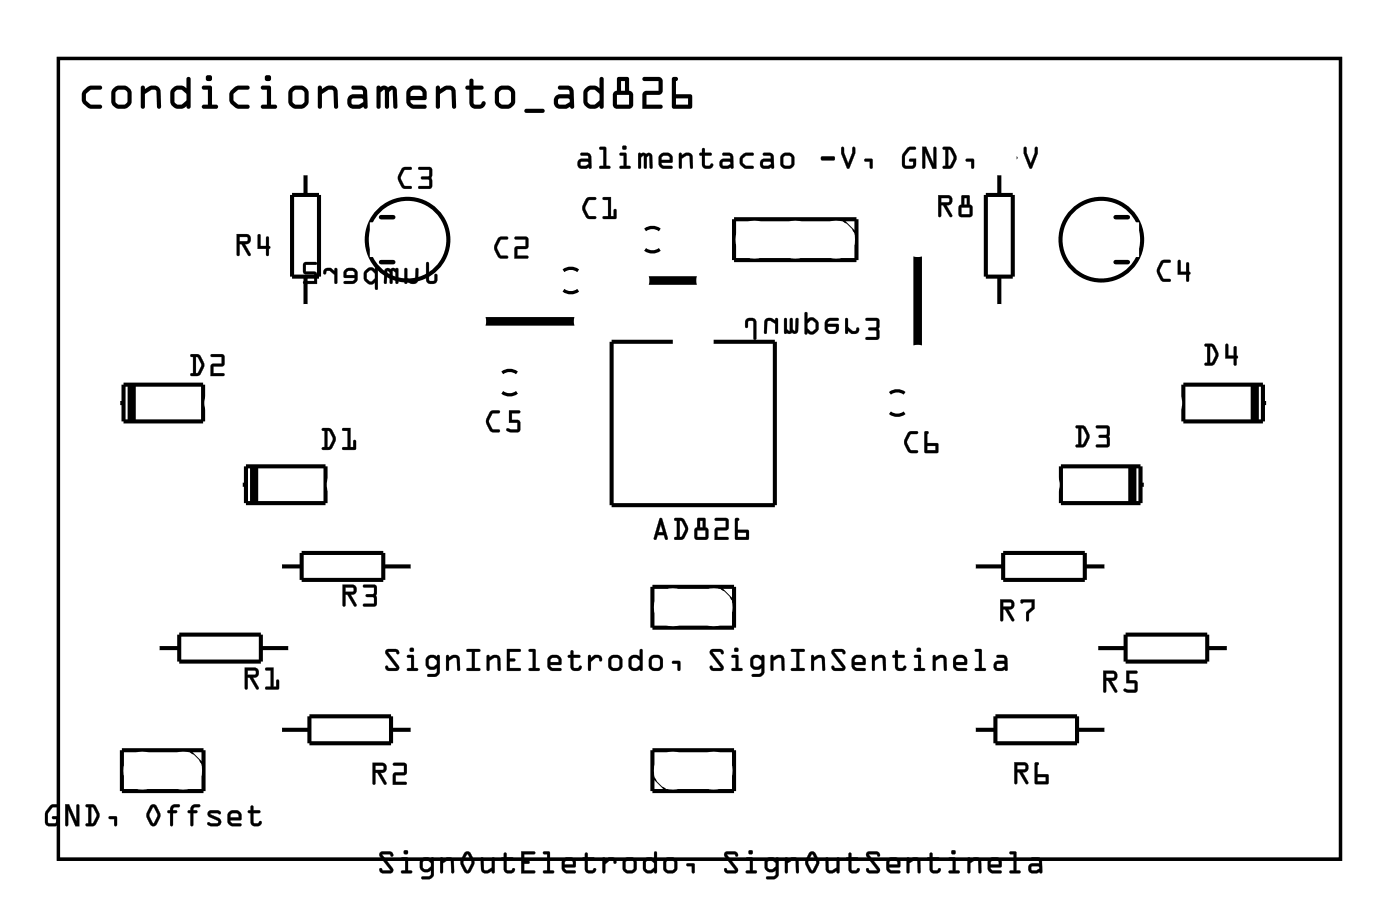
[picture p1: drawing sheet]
<svg xmlns="http://www.w3.org/2000/svg" width="87mm" height="57mm" viewBox="0 0 87 57" stroke-linecap="round" stroke-linejoin="round" font-family="sans-serif">
<path d="M3.6 3.6h79.8v49.8h-79.8zM35.1 18.1a.73 .73 0 0 0 .9 0M35.1 16.8a.73 .73 0 0 1 .9 0M40.2 15.5a.73 .73 0 0 0 .8 0M40.2 14.3a.73 .73 0 0 1 .8 0M31.3 24.4a.73 .73 0 0 0 .9 0M31.3 23.2a.73 .73 0 0 1 .9 0M55.4 25.7a.73 .73 0 0 0 .9 0M55.4 24.5a.73 .73 0 0 1 .9 0" fill="none" stroke="#000" stroke-width=".2"/>
<g fill="#000">
<path d="M3.6 3.6h79.8v49.8h-79.8zM3.6 3.6v49.8h79.8v-49.8z"/>
<path d="M5.2 5.6l.4-.3h.6a.14 .14 0 0 1 .2 .2 .13 .13 0 0 1-.2 .1h-.6l-.3 .3 .1 .3 .2 .3h.6a.13 .13 0 0 1 .2 .1 .14 .14 0 0 1-.2 .2h-.5l-.3-.1a.73 .73 0 0 1-.2-1.1zM5.2 5.6a.74 .74 0 0 0 0 .9l.4 .2 .6 .1a.14 .14 0 0 0 .2-.2 .13 .13 0 0 0-.2-.1h-.6l-.3-.3 .1-.4 .2-.2h.6a.13 .13 0 0 0 .2-.1 .14 .14 0 0 0-.2-.2h-.6zM7 5.5l.4-.2h.4l.3 .2a1.02 1.02 0 0 1 .1 .8l-.1 .2-.3 .2-.5 .1-.2-.2a1.05 1.05 0 0 1-.2-.9zM7 5.5l-.1 .2a1.05 1.05 0 0 0 .2 .9l.2 .2 .5-.1 .3-.2 .1-.2a1.02 1.02 0 0 0-.1-.8l-.4-.2a.64 .64 0 0 0-.7 .2zM7.2 5.7v.7l.2 .1h.4l.1-.2v-.6l-.2-.1h-.3zM7.2 5.7l.2-.1h.3l.2 .1v.6l-.1 .2h-.4l-.2-.1zM8.8 5.4h.2v.1a.57 .57 0 0 1 1 .2v.9a.13 .13 0 0 1-.1 .2 .13 .13 0 0 1-.1-.2l-.1-.9-.1-.1h-.2l-.4 .2v.8a.13 .13 0 0 1-.1 .2 .13 .13 0 0 1-.1-.2zM8.8 5.4v1.2a.13 .13 0 0 0 .1 .2 .13 .13 0 0 0 .1-.2v-.8l.4-.2h.2l.1 .1 .1 .9a.13 .13 0 0 0 .1 .2 .13 .13 0 0 0 .1-.2v-.9a.49 .49 0 0 0-.7-.3l-.3 .1v-.1zM10.7 5.5l.4-.2h.3l.2 .2v-.6a.13 .13 0 0 1 .1-.1 .13 .13 0 0 1 .2 .1v1.7a.14 .14 0 0 1-.2 .2 .13 .13 0 0 1-.1-.2l-.3 .2-.4-.1-.2-.1a1.07 1.07 0 0 1-.1-.9zM10.7 5.5l-.1 .2a1.07 1.07 0 0 0 .1 .9l.2 .1 .4 .1 .3-.2a.13 .13 0 0 0 .1 .2 .14 .14 0 0 0 .2-.2v-1.7a.13 .13 0 0 0-.2-.1 .13 .13 0 0 0-.1 .1v.6l-.2-.2h-.3zM10.9 5.7v.7l.1 .1h.3l.3-.3v-.4l-.3-.2h-.3zM10.9 5.7l.1-.1h.3l.3 .2v.5l-.3 .2h-.3l-.1-.1zM12.6 5.4h.6v1.1h.2a.13 .13 0 0 1 .2 .1 .14 .14 0 0 1-.2 .2h-.7a.13 .13 0 0 1-.1-.2 .13 .13 0 0 1 .1-.1h.2v-.9h-.3zM12.6 5.4v.2h.3v.9h-.2a.13 .13 0 0 0-.1 .1 .13 .13 0 0 0 .1 .2h.7a.14 .14 0 0 0 .2-.2 .13 .13 0 0 0-.2-.1h-.2v-1.1zM12.8 4.9a.2 .2 0 0 1 .4 0 .2 .2 0 0 1-.4 0zM12.8 4.9a.2 .2 0 0 0 .4 0 .2 .2 0 0 0-.4 0zM14.4 5.6l.4-.3h.6a.13 .13 0 0 1 .1 .2 .13 .13 0 0 1-.1 .1h-.6l-.3 .3v.3l.3 .3h.6a.13 .13 0 0 1 .1 .1 .13 .13 0 0 1-.1 .2h-.5l-.3-.1a.73 .73 0 0 1-.2-1.1zM14.4 5.6a.74 .74 0 0 0 0 .9l.3 .2 .7 .1a.13 .13 0 0 0 .1-.2 .13 .13 0 0 0-.1-.1h-.6l-.3-.3v-.4l.3-.2h.6a.13 .13 0 0 0 .1-.1 .13 .13 0 0 0-.1-.2h-.6zM16.3 5.4h.5l.1 1.1h.2a.13 .13 0 0 1 .1 .1 .13 .13 0 0 1-.1 .2h-.7a.14 .14 0 0 1-.2-.2 .13 .13 0 0 1 .2-.1h.2v-.9h-.3zM16.3 5.4v.2h.3v.9h-.2a.13 .13 0 0 0-.2 .1 .14 .14 0 0 0 .2 .2h.7a.13 .13 0 0 0 .1-.2 .13 .13 0 0 0-.1-.1h-.2l-.1-1.1zM16.5 4.9a.2 .2 0 0 1 .4 0 .2 .2 0 0 1-.4 0zM16.5 4.9a.2 .2 0 0 0 .4 0 .2 .2 0 0 0-.4 0zM18.1 5.5l.3-.2h.4l.3 .2a1.02 1.02 0 0 1 .1 .8l-.1 .2-.2 .2-.6 .1-.2-.2a1.05 1.05 0 0 1-.1-.9zM18.1 5.5l-.1 .2a1.05 1.05 0 0 0 .1 .9l.2 .2 .6-.1 .2-.2 .1-.2a1.02 1.02 0 0 0-.1-.8l-.4-.2a.64 .64 0 0 0-.6 .2zM18.2 5.7v.7l.2 .1h.4l.2-.2-.1-.6-.2-.1h-.3zM18.2 5.7l.2-.1h.3l.2 .1 .1 .6-.2 .2h-.4l-.2-.1zM19.8 5.4h.2v.1a.57 .57 0 0 1 1 .2v.9a.13 .13 0 0 1-.1 .2 .13 .13 0 0 1-.1-.2v-.9l-.2-.1h-.1l-.5 .2v.8a.13 .13 0 0 1-.1 .2 .13 .13 0 0 1-.1-.2zM19.8 5.4v1.2a.13 .13 0 0 0 .1 .2 .13 .13 0 0 0 .1-.2v-.8l.5-.2h.1l.2 .1v.9a.13 .13 0 0 0 .1 .2 .13 .13 0 0 0 .1-.2v-.9a.49 .49 0 0 0-.7-.3l-.3 .1v-.1zM21.9 5.4l.6-.1a.38 .38 0 0 1 .3 .4l.1 .9a.13 .13 0 0 1-.1 .2 .14 .14 0 0 1-.2-.2l-.2 .2h-.4a.46 .46 0 0 1-.4-.5 .46 .46 0 0 1 .4-.4h.6v-.2l-.1-.1h-.6zM21.9 5.4v.2h.6l.1 .1v.2h-.6a.46 .46 0 0 0-.4 .4 .46 .46 0 0 0 .4 .5h.4l.2-.2a.14 .14 0 0 0 .2 .2 .13 .13 0 0 0 .1-.2l-.1-.9a.38 .38 0 0 0-.3-.4zM21.9 6.2v.2v.1h.4l.3-.2-.1-.2zM21.9 6.2l.6-.1 .1 .2-.3 .2h-.4v-.1zM23.5 5.4l.1-.1 .1 .1a.31 .31 0 0 1 .4 0 .31 .31 0 0 1 .4-.1 .31 .31 0 0 1 .2 .3v1a.13 .13 0 0 1-.1 .2 .13 .13 0 0 1-.1-.2l-.1-1-.2 .1v.9a.13 .13 0 0 1-.1 .2 .13 .13 0 0 1-.1-.2v-1h-.1l-.2 .1v.9a.13 .13 0 0 1-.1 .2 .14 .14 0 0 1-.2-.2zM23.5 5.4l-.1 1.2a.14 .14 0 0 0 .2 .2 .13 .13 0 0 0 .1-.2v-.9l.2-.1h.1v1a.13 .13 0 0 0 .1 .2 .13 .13 0 0 0 .1-.2v-.9l.2-.1 .1 1a.13 .13 0 0 0 .1 .2 .13 .13 0 0 0 .1-.2v-1.1l-.3-.2-.3 .1a.31 .31 0 0 0-.4 0l-.1-.1zM25.4 5.5l.4-.2h.4l.2 .2 .2 .3-.1 .4h-1l.2 .3h.7a.13 .13 0 0 1 .2 .1 .14 .14 0 0 1-.2 .2h-.7l-.3-.2a1.05 1.05 0 0 1-.1-.9zM25.4 5.5l-.1 .2a1.05 1.05 0 0 0 .1 .9l.3 .2h.7a.14 .14 0 0 0 .2-.2 .13 .13 0 0 0-.2-.1h-.7l-.1-.1-.1-.2h.9l.2-.1a.57 .57 0 0 0-.2-.7l-.3-.1a.64 .64 0 0 0-.7 .2zM25.6 5.7l-.1 .3h.8v-.3l-.2-.1h-.4zM25.6 5.7l.1-.1h.4l.2 .1v.3h-.8zM27.2 5.4h.1l.1 .1a.57 .57 0 0 1 1 .2v.9a.13 .13 0 0 1-.1 .2 .14 .14 0 0 1-.2-.2v-.9l-.1-.1h-.2l-.4 .2v.8a.13 .13 0 0 1-.1 .2 .14 .14 0 0 1-.2-.2zM27.2 5.4l-.1 1.2a.14 .14 0 0 0 .2 .2 .13 .13 0 0 0 .1-.2v-.8l.4-.2h.2l.1 .1v.9a.14 .14 0 0 0 .2 .2 .13 .13 0 0 0 .1-.2v-.9a.49 .49 0 0 0-.8-.3l-.2 .1-.1-.1zM29.3 4.9l.2 .1v.3h.5a.13 .13 0 0 1 .1 .2 .13 .13 0 0 1-.1 .1h-.5v.8l.1 .1 .4-.1a.14 .14 0 0 1 .1-.1 .14 .14 0 0 1 .1 .1 .54 .54 0 0 1-.5 .4 .54 .54 0 0 1-.5-.4v-.8h-.1a.13 .13 0 0 1-.1-.1 .13 .13 0 0 1 .1-.2h.1zM29.3 4.9l-.1 .4h-.1a.13 .13 0 0 0-.1 .2 .13 .13 0 0 0 .1 .1h.1v.8a.54 .54 0 0 0 .5 .4 .54 .54 0 0 0 .5-.4 .15 .15 0 0 0-.1-.1 .15 .15 0 0 0-.2 .2h-.3l-.1-.1v-.8h.5a.13 .13 0 0 0 .1-.1 .13 .13 0 0 0-.1-.2h-.5v-.3zM30.9 5.5l.4-.2h.4l.2 .2a1.02 1.02 0 0 1 .2 .8l-.1 .2-.3 .2-.5 .1-.3-.2a1.05 1.05 0 0 1-.1-.9zM30.9 5.5l-.1 .2a1.05 1.05 0 0 0 .1 .9l.3 .2 .5-.1 .3-.2 .1-.2a1.02 1.02 0 0 0-.2-.8l-.3-.2a.64 .64 0 0 0-.7 .2zM31.1 5.7v.7l.2 .1h.4l.1-.2v-.6l-.2-.1h-.4zM31.1 5.7l.1-.1h.4l.2 .1v.6l-.1 .2h-.4l-.2-.1zM32.7 6.8h1.1a.13 .13 0 0 1 .1 .1 .13 .13 0 0 1-.1 .1h-1.1zM32.7 6.8v.2h1.1a.13 .13 0 0 0 .1-.1 .13 .13 0 0 0-.1-.1zM34.8 5.4l.5-.1a.38 .38 0 0 1 .4 .4v.9a.13 .13 0 0 1-.1 .2 .13 .13 0 0 1-.1-.2l-.2 .2h-.4a.46 .46 0 0 1-.4-.5 .46 .46 0 0 1 .3-.4h.6v-.2v-.1h-.6zM34.8 5.4v.2h.6v.1l.1 .2h-.7a.46 .46 0 0 0-.3 .4 .46 .46 0 0 0 .4 .5h.4l.2-.2a.13 .13 0 0 0 .1 .2 .13 .13 0 0 0 .1-.2v-.9a.38 .38 0 0 0-.4-.4zM34.8 6.2l-.1 .2 .1 .1h.4l.3-.2-.1-.2zM34.8 6.2l.6-.1 .1 .2-.3 .2h-.4l-.1-.1zM36.4 5.5l.4-.2h.3l.2 .2v-.6a.13 .13 0 0 1 .1-.1 .13 .13 0 0 1 .2 .1v1.7a.14 .14 0 0 1-.2 .2 .13 .13 0 0 1-.1-.2l-.3 .2-.3-.1-.3-.1a1.07 1.07 0 0 1-.1-.9zM36.4 5.5l-.1 .2a1.07 1.07 0 0 0 .1 .9l.3 .1 .3 .1 .3-.2a.13 .13 0 0 0 .1 .2 .14 .14 0 0 0 .2-.2v-1.7a.13 .13 0 0 0-.2-.1 .13 .13 0 0 0-.1 .1v.6l-.2-.2h-.3zM36.6 5.7v.7l.1 .1h.3l.3-.3v-.4l-.3-.2h-.3zM36.6 5.7l.1-.1h.3l.3 .2v.5l-.3 .2h-.3l-.1-.1zM38.4 4.8h.6l.1 .1 .1 .7 .1 .1 .1 .2v.6l-.2 .2-.8 .1-.2-.2-.1-.7 .1-.2 .2-.1zM38.4 4.8v.8l-.2 .1-.1 .2 .1 .7 .2 .2 .8-.1 .2-.2v-.6l-.1-.2-.1-.1-.1-.7-.1-.1zM38.4 5.9v.6h.8v-.6zM38.4 5.9h.8v.6h-.8zM38.7 5v.6h.2v-.6zM38.7 5h.2v.6h-.2zM40 4.8h1l.2 .1v.7v.2l-.2 .1h-.8v.6h.9a.13 .13 0 0 1 .1 .1 .13 .13 0 0 1-.1 .2h-1.1v-.9l.1-.2 .1-.1h.8v-.6h-.9zM40 4.8l.1 .2h.9v.6l-.9 .1-.1 .2v.9h1.1a.13 .13 0 0 0 .1-.2 .13 .13 0 0 0-.1-.1h-.9v-.6h.8l.2-.1v-.2v-.7l-.2-.1zM41.9 4.8h.2a.13 .13 0 0 1 .1 .1 .13 .13 0 0 1-.1 .1v.9h.9h.1v.7l-.1 .2h-1.1l-.1-.1zM41.9 4.8l-.1 1.9 .1 .1h1.1l.1-.2v-.7h-.1h-.9v-.9a.13 .13 0 0 0 .1-.1 .13 .13 0 0 0-.1-.1zM42.1 6.1v.4h.7v-.4zM42.1 6.1h.7v.4h-.7z"/>
<path d="M5.2 5.6l.4-.3h.6a.14 .14 0 0 1 .2 .2 .13 .13 0 0 1-.2 .1h-.6l-.3 .3 .1 .3 .2 .3h.6a.13 .13 0 0 1 .2 .1 .14 .14 0 0 1-.2 .2h-.5a.71 .71 0 0 1-.5-1.2zM7 5.5h.1a.64 .64 0 0 1 .6-.2l.4 .2a1.02 1.02 0 0 1 .1 .8l-.1 .2-.3 .2-.5 .1-.2-.2a1.05 1.05 0 0 1-.2-.9zM7.2 5.7v.7l.2 .1h.4l.1-.2v-.6l-.2-.1h-.3zM8.8 5.4h.2v.1a.55 .55 0 0 1 .6-.2 .55 .55 0 0 1 .4 .4v.9a.13 .13 0 0 1-.1 .2 .13 .13 0 0 1-.1-.2l-.1-.9-.1-.1h-.2l-.4 .2v.8a.13 .13 0 0 1-.1 .2 .13 .13 0 0 1-.1-.2zM10.7 5.5a.58 .58 0 0 1 .7-.2l.2 .2v-.6a.13 .13 0 0 1 .1-.1 .13 .13 0 0 1 .2 .1v1.7a.14 .14 0 0 1-.2 .2 .13 .13 0 0 1-.1-.2l-.3 .2-.4-.1-.2-.1a1.07 1.07 0 0 1-.1-.9zM10.9 5.7v.7l.1 .1h.3l.3-.3v-.4l-.3-.2h-.3zM12.6 5.4h.6v1.1h.2a.13 .13 0 0 1 .2 .1 .14 .14 0 0 1-.2 .2h-.7a.13 .13 0 0 1-.1-.2 .13 .13 0 0 1 .1-.1h.2v-.9h-.3zM12.8 4.9a.2 .2 0 0 1 .4 0 .2 .2 0 0 1-.4 0zM14.4 5.6l.4-.3h.6a.13 .13 0 0 1 .1 .2 .13 .13 0 0 1-.1 .1h-.6l-.3 .3v.3l.3 .3h.6a.13 .13 0 0 1 .1 .1 .13 .13 0 0 1-.1 .2h-.5a.71 .71 0 0 1-.5-1.2zM16.3 5.4h.5l.1 1.1h.2a.13 .13 0 0 1 .1 .1 .13 .13 0 0 1-.1 .2h-.7a.14 .14 0 0 1-.2-.2 .13 .13 0 0 1 .2-.1h.2v-.9h-.3zM16.5 4.9a.2 .2 0 0 1 .4 0 .2 .2 0 0 1-.4 0zM18.1 5.5a.64 .64 0 0 1 .7-.2l.3 .2a1.02 1.02 0 0 1 .1 .8l-.1 .2-.2 .2-.6 .1-.2-.2a1.05 1.05 0 0 1-.1-.9zM18.2 5.7v.7l.2 .1h.4l.2-.2-.1-.6-.2-.1h-.3zM19.8 5.4h.2v.1a.55 .55 0 0 1 .6-.2 .55 .55 0 0 1 .4 .4v.9a.13 .13 0 0 1-.1 .2 .13 .13 0 0 1-.1-.2v-.9l-.2-.1h-.1l-.5 .2v.8a.13 .13 0 0 1-.1 .2 .13 .13 0 0 1-.1-.2zM21.9 5.4l.6-.1a.38 .38 0 0 1 .3 .4l.1 .9a.13 .13 0 0 1-.1 .2 .14 .14 0 0 1-.2-.2l-.2 .2h-.4a.46 .46 0 0 1-.4-.5 .46 .46 0 0 1 .4-.4h.6v-.2l-.1-.1h-.6zM21.9 6.2v.2v.1h.4l.3-.2-.1-.2zM23.5 5.4l.1-.1 .1 .1a.31 .31 0 0 1 .4 0l.3-.1 .3 .2v1.1a.13 .13 0 0 1-.1 .2 .13 .13 0 0 1-.1-.2l-.1-1-.2 .1v.9a.13 .13 0 0 1-.1 .2 .13 .13 0 0 1-.1-.2l-.1-1-.2 .1v.9a.13 .13 0 0 1-.1 .2 .14 .14 0 0 1-.2-.2zM25.4 5.5a.63 .63 0 0 1 .7-.2l.3 .2a.68 .68 0 0 1 .1 .7h-1l.1 .2 .1 .1h.7a.13 .13 0 0 1 .2 .1 .14 .14 0 0 1-.2 .2h-.7l-.3-.2a1.05 1.05 0 0 1-.1-.9zM25.6 5.7l-.1 .3h.8v-.3l-.2-.1h-.4zM27.2 5.4h.1l.1 .1a.55 .55 0 0 1 .5-.2 .55 .55 0 0 1 .5 .4v.9a.13 .13 0 0 1-.1 .2 .14 .14 0 0 1-.2-.2v-.9l-.1-.1h-.2l-.4 .2v.8a.13 .13 0 0 1-.1 .2 .14 .14 0 0 1-.2-.2zM29.3 4.9l.2 .1v.3h.5a.13 .13 0 0 1 .1 .2 .13 .13 0 0 1-.1 .1h-.5v.8l.1 .1 .4-.1a.14 .14 0 0 1 .1-.1 .14 .14 0 0 1 .1 .1 .54 .54 0 0 1-.5 .4 .54 .54 0 0 1-.5-.4v-.8h-.1a.13 .13 0 0 1-.1-.1 .13 .13 0 0 1 .1-.2h.1zM30.9 5.5h.1a.64 .64 0 0 1 .6-.2l.3 .2a1.02 1.02 0 0 1 .2 .8l-.1 .2-.3 .2-.5 .1-.3-.2a1.05 1.05 0 0 1-.1-.9zM31.1 5.7v.7l.2 .1h.4l.1-.2v-.6l-.2-.1h-.4zM32.7 6.8h1.1a.13 .13 0 0 1 .1 .1 .13 .13 0 0 1-.1 .1h-1.1zM34.8 5.4l.5-.1a.38 .38 0 0 1 .4 .4v.9a.13 .13 0 0 1-.1 .2 .13 .13 0 0 1-.1-.2l-.2 .2h-.4a.46 .46 0 0 1-.4-.5 .46 .46 0 0 1 .3-.4h.6v-.2v-.1h-.6zM34.8 6.2l-.1 .2 .1 .1h.4l.3-.2-.1-.2zM36.4 5.5a.58 .58 0 0 1 .7-.2l.2 .2v-.6a.13 .13 0 0 1 .1-.1 .13 .13 0 0 1 .2 .1v1.7a.14 .14 0 0 1-.2 .2 .13 .13 0 0 1-.1-.2l-.3 .2-.3-.1-.3-.1a1.07 1.07 0 0 1-.1-.9zM36.6 5.7v.7l.1 .1h.3l.3-.3v-.4l-.3-.2h-.3zM38.4 4.8h.6l.1 .1 .1 .7 .1 .1 .1 .2v.6l-.2 .2-.8 .1-.2-.2-.1-.7 .1-.2 .2-.1zM38.4 5.9v.6h.8v-.6zM38.7 5v.6h.2v-.6zM40 4.8h1l.2 .1v.7v.2l-.2 .1h-.8v.6h.9a.13 .13 0 0 1 .1 .1 .13 .13 0 0 1-.1 .2h-1.1v-.9l.1-.2 .1-.1h.8v-.6h-.9zM41.9 4.8h.2a.13 .13 0 0 1 .1 .1 .13 .13 0 0 1-.1 .1v.9h.9h.1v.7l-.1 .2h-1.1l-.1-.1zM42.1 6.1v.4h.7v-.4z"/>
<path d="M14.7 14.5h.6a.32 .32 0 0 1 .3 .4 .32 .32 0 0 1-.4 .3l.4 .6a.1 .1 0 0 1 0 .1 .1 .1 0 0 1-.2 0l-.4-.7h-.1v.6a.1 .1 0 0 1-.1 .1 .1 .1 0 0 1-.1-.1zM14.7 14.6l.1 1.3 .1-.1v-.6h.1l.4 .7h.2l-.4-.7a.31 .31 0 0 0 .4-.3 .31 .31 0 0 0-.3-.3zM14.9 14.7v.3l.5-.1v-.2zM14.9 14.7h.5v.3h-.5zM16.1 14.6h.1v.7h.4v-.5a.1 .1 0 0 1 0-.1 .1 .1 0 0 1 .1 .1v.5a.09 .09 0 0 1 .1 .1 .09 .09 0 0 1-.1 .1v.3a.1 .1 0 0 1-.1 .1 .1 .1 0 0 1 0-.1v-.3h-.6zM16.1 14.6l-.1 .9h.6v.4h.1v-.4l.1-.1-.1-.1v-.5h-.1v.5h-.4v-.7z"/>
<path d="M14.7 14.6h.6a.32 .32 0 0 1 .3 .3 .32 .32 0 0 1-.4 .3l.4 .7h-.1l-.5-.7h-.1v.6l-.1 .1zM14.9 14.7v.3l.5-.1v-.2zM16.1 14.6h.1v.7h.4v-.5h.1v.5l.1 .1-.1 .1v.4h-.1v-.4h-.6z"/>
<path d="M25 10.5l.5-.1a.1 .1 0 0 1 .1 .1 .1 .1 0 0 1-.1 .1h-.3l-.3 .5 .3 .5h.3a.1 .1 0 0 1 .1 .1 .1 .1 0 0 1-.1 .1l-.4-.1-.3-.5v-.2zM25 10.5l-.2 .4a.83 .83 0 0 0 .3 .8h.4h.1v-.1h-.4l-.2-.4v-.2l.2-.4 .4-.1v-.1h-.4zM26 10.4h.7l.2 .2-.1 .5 .1 .5-.2 .2h-.6a.1 .1 0 0 1-.1-.1 .1 .1 0 0 1 .1-.1h.6v-.4h-.4a.1 .1 0 0 1-.1-.1 .1 .1 0 0 1 .1-.1l.4-.1v-.3h-.6zM26.1 10.4v.1l.6 .1v.4h-.4l-.1 .1h.1l.4 .1v.4h-.6l-.1 .1h.8l.1-.1-.1-.5 .1-.6-.2-.1z"/>
<path d="M25 10.5l.2-.1h.4v.2h-.4l-.3 .5 .3 .5h.4v.1h-.1a.6 .6 0 0 1-.7-.5v-.3zM26.1 10.4h.6l.2 .1-.1 .6 .1 .5-.1 .1h-.8l.1-.1h.6v-.4l-.4-.1h-.1l.1-.1 .4-.1v-.3h-.6z"/>
<path d="M26.5 16.3v1.1a.36 .36 0 0 0 .4 .3 .36 .36 0 0 0 .3-.3v-.3l-.1-.1-.1 .1v.4l-.3-.1v-1zM25.2 16.7v.9h.1v-.1a.38 .38 0 0 0 .4 .2 .38 .38 0 0 0 .3-.3v-.7h-.1l-.1 .7v.1l-.5-.2v-.6zM24 16.7l-.1 .9h.2v-.8l.2 .1v.7h.1l.1-.8 .1 .2v.6h.2v-.9zM22.7 16.8v.1a.54 .54 0 0 0 .4 .8l.2-.1v.4h.2v-1.3a.09 .09 0 0 0-.1-.1 .11 .11 0 0 0-.1 .2l-.2-.2zM22.9 17l.2-.2 .2 .2v.3l-.2 .2-.3-.2zM21.5 16.8l-.1 .2v.3h.7l-.1 .2h-.6v.1h.7l.2-.3-.1-.5-.3-.1h-.3zM21.6 16.9h.4l.1 .2h-.5zM20.2 16.7l-.1 .2a.11 .11 0 0 0 .1 .2 .11 .11 0 0 0 .1-.2l.2-.1 .3 .3v.5h.2v-.9h-.2v.2l-.2-.2zM18.9 16.3v.7l.1 .1h.6v.4h-.7v.1l.8 .1v-.8h-.7v-.4h.6l.1-.2z"/>
<path d="M26.5 16.3v1.1a.37 .37 0 0 0 .4 .3 .37 .37 0 0 0 .3-.3v-.3a.1 .1 0 0 0-.1-.1 .1 .1 0 0 0-.1 .1v.3h-.3v-1zM26.6 16.3l.1 .1v1l.3 .1 .1-.5 .1 .1v.3a.35 .35 0 0 1-.3 .3 .35 .35 0 0 1-.4-.3zM25.2 16.7v.9a.1 .1 0 0 0 .1 .1 .1 .1 0 0 0 0-.2 .39 .39 0 0 0 .7-.1v-.6a.09 .09 0 0 0 0-.1 .09 .09 0 0 0-.1 0l-.1 .7-.2 .1-.3-.2v-.6zM25.2 16.7h.1v.6l.5 .2 .1-.1v-.7h.1v.7a.32 .32 0 0 1-.5 .2l-.2-.1v.1h-.1zM24 16.7l-.1 .9a.1 .1 0 0 0 .1 .1 .1 .1 0 0 0 .1-.1v-.8l.2 .1-.1 .7a.1 .1 0 0 0 .1 .1 .1 .1 0 0 0 .1-.1l.1-.8 .1 .2v.6a.1 .1 0 0 0 .1 .1 .1 .1 0 0 0 .1-.1v-.9zM24 16.7h.8v.9h-.2v-.7l-.1-.1-.1 .8h-.1v-.7l-.2-.1v.8h-.2zM22.7 16.8l-.1 .2a.5 .5 0 0 0 .3 .6l.3 .1 .1-.1v.3a.1 .1 0 0 0 .1 .1 .1 .1 0 0 0 .1-.1v-1.2a.1 .1 0 0 0-.1-.1 .11 .11 0 0 0-.1 .2l-.2-.2zM22.8 16.7l.3-.1 .2 .2 .1-.2 .1 .1v1.3h-.1l-.1-.5-.1 .2h-.2l-.3-.3v-.5zM22.9 17l.2-.2 .2 .2v.3l-.2 .2-.3-.2zM22.8 16.9v.4l.3 .2 .2-.2v-.3l-.2-.2zM21.5 16.8l-.1 .2v.3h.7l-.1 .2h-.5a.1 .1 0 0 0-.1 .1 .1 .1 0 0 0 .1 .1h.5l.1-.1 .1-.1 .1-.5-.3-.3h-.3zM21.5 16.8l.4-.1 .3 .1v.5l-.1 .3h-.7v-.1h.6l.1-.2h-.7v-.3zM21.6 16.9h.4l.1 .2h-.5zM21.6 16.9v.2h.5l-.1-.3zM20.2 16.7l-.1 .2a.11 .11 0 0 0 .1 .2 .11 .11 0 0 0 .1-.2l.2-.1 .3 .3v.5a.1 .1 0 0 0 .1 .1 .1 .1 0 0 0 .1-.1v-.8a.1 .1 0 0 0-.1-.1 .1 .1 0 0 0-.1 .1v.1l-.2-.2zM20.2 16.7h.4l.2 .2v-.2h.2v.9h-.2v-.5l-.3-.3h-.2l-.1 .2zM18.9 16.3v.7l.7 .1v.4h-.7a.1 .1 0 0 0 0 .1 .1 .1 0 0 0 0 .1h.8v-.8h-.7v-.4h.6a.1 .1 0 0 0 .1-.1 .1 .1 0 0 0-.1-.1zM18.9 16.4h.8l-.1 .1h-.6v.4h.7v.8l-.8-.1v-.1h.7v-.4h-.6l-.1-.2z"/>
<path d="M31 14.8l.5-.1a.1 .1 0 0 1 .1 .1 .1 .1 0 0 1-.1 .1h-.3l-.3 .5 .3 .5h.3a.1 .1 0 0 1 .1 .1 .1 .1 0 0 1-.1 .1l-.4-.1-.3-.4v-.3zM31 14.8l-.2 .4a.83 .83 0 0 0 .3 .9h.4l.1-.1v-.1h-.4l-.3-.4v-.2l.3-.4h.4v-.1v-.1h-.4zM32 14.7h.7l.2 .1-.1 .6-.6 .1v.4h.6a.1 .1 0 0 1 .1 .1 .1 .1 0 0 1-.1 .1h-.8l.1-.7 .6-.1v-.4h-.6zM32.1 14.7v.2h.6v.4l-.6 .1-.1 .7h.8v-.2h-.6v-.4l.6-.1 .1-.6-.2-.1z"/>
<path d="M31 14.8l.2-.1 .4 .1v.1h-.4l-.3 .5 .3 .5h.4v.1l-.1 .1a.6 .6 0 0 1-.7-.6v-.3zM32 14.7h.7l.2 .1-.1 .6-.6 .1v.4h.6v.2h-.8l.1-.7 .6-.1v-.4h-.6z"/>
<path d="M36.1 9.5h.4l.2 .1 .1 .8a.09 .09 0 0 1-.1 .1 .09 .09 0 0 1-.1-.1l-.4 .1a.32 .32 0 0 1-.3-.3 .32 .32 0 0 1 .3-.3h.4v-.2h-.4zM36.2 9.5v.2h.4v.2h-.4a.31 .31 0 0 0-.2 .3 .31 .31 0 0 0 .2 .3l.4-.1 .2 .1v-.7l-.2-.3zM36.2 10.1v.2h.2l.2-.1v-.1zM36.1 10.1l.5-.1v.2l-.2 .1h-.2zM37.3 9.2h.4v1.1h.2a.1 .1 0 0 1 .1 .1 .1 .1 0 0 1-.1 .1h-.5a.1 .1 0 0 1-.1-.1 .1 .1 0 0 1 .1-.1h.2v-1h-.3zM37.3 9.2l.1 .1h.2v1h-.2l-.1 .1 .6 .1 .1-.2h-.3v-1.1zM38.6 9.5h.4v.8h.2a.1 .1 0 0 1 .1 .1 .1 .1 0 0 1-.1 .1h-.6a.1 .1 0 0 1-.1-.1 .1 .1 0 0 1 .1-.1h.2v-.6h-.2zM38.6 9.5v.2h.2v.6h-.2v.1l.6 .1v-.2h-.2v-.7zM38.7 9.2a.15 .15 0 0 1 .3 0 .15 .15 0 0 1-.3 0zM38.7 9.2a.15 .15 0 0 0 .3 0 .15 .15 0 0 0-.3 0zM39.7 9.5h.3l.2 .1a.21 .21 0 0 1 .2-.1 .21 .21 0 0 1 .2 .2v.7a.1 .1 0 0 1-.1 .1 .1 .1 0 0 1-.1-.1v-.7l-.1 .1v.6a.1 .1 0 0 1-.1 .1 .1 .1 0 0 1-.1-.1l-.1-.7-.1 .1v.6a.1 .1 0 0 1-.1 .1 .1 .1 0 0 1-.1-.1zM39.8 9.5v1l.1-.1v-.6l.1-.1 .1 .8 .1-.1v-.6l.2-.1v.7l.2 .1-.1-.9zM41.1 9.6l.2-.1h.3l.2 .1 .1 .2-.1 .3h-.6l.1 .2h.5a.1 .1 0 0 1 .1 .1 .1 .1 0 0 1-.1 .1h-.5l-.2-.1-.1-.2zM41.1 9.6l-.1 .6 .1 .2 .2 .1h.5v-.2h-.5l-.1-.1v-.1h.6l.1-.3-.1-.2-.5-.1zM41.2 9.8v.1h.5l-.1-.2zM41.2 9.7h.4l.1 .3h-.5zM42.3 9.5h.1v.2a.39 .39 0 0 1 .7 .1v.6a.09 .09 0 0 1-.1 .1 .09 .09 0 0 1 0-.1l-.1-.6-.2-.1-.3 .2v.5a.1 .1 0 0 1-.1 .1 .1 .1 0 0 1-.1-.1zM42.3 9.5v1l.1-.1v-.5l.3-.2h.2l.1 .7 .1 .1v-.7a.32 .32 0 0 0-.5-.2l-.2 .1v-.2zM43.7 9.2l.2 .1v.2h.3a.1 .1 0 0 1 .1 .1 .1 .1 0 0 1-.1 .1h-.3v.6h.2l.2-.1h.1a.21 .21 0 0 1 0 .2 .21 .21 0 0 1-.3 .1h-.2l-.2-.2v-.6h-.1a.1 .1 0 0 1-.1-.1 .1 .1 0 0 1 .1-.1h.1zM43.7 9.2v.3l-.2 .1 .2 .1v.5a.37 .37 0 0 0 .3 .3 .37 .37 0 0 0 .4-.2l-.1-.1-.1 .1h-.3v-.6h.3l.1-.1-.1-.1h-.3v-.2zM45 9.5h.4l.2 .1 .1 .8a.09 .09 0 0 1-.1 .1 .09 .09 0 0 1-.1-.1l-.5 .1a.32 .32 0 0 1-.2-.3 .32 .32 0 0 1 .2-.3h.5l-.1-.2h-.4zM45 9.5v.2h.5v.2h-.5a.31 .31 0 0 0-.2 .3 .31 .31 0 0 0 .2 .3l.5-.1 .1 .1v-.7l-.1-.3zM45 10.1v.2h.3l.2-.1-.1-.1zM45 10.1l.4-.1 .1 .2-.2 .1h-.3zM46.1 9.7l.3-.2h.4a.1 .1 0 0 1 .1 .1 .1 .1 0 0 1-.1 .1h-.4l-.2 .2 .1 .3 .1 .1h.4a.1 .1 0 0 1 .1 .1 .1 .1 0 0 1-.1 .1l-.5-.1a.51 .51 0 0 1-.2-.7zM46.1 9.7v.2v.4l.3 .2h.5v-.2h-.5l-.2-.2v-.2l.2-.2h.5v-.2h-.5zM47.5 9.5h.4l.2 .1 .1 .8a.09 .09 0 0 1-.1 .1 .09 .09 0 0 1-.1-.1l-.4 .1a.32 .32 0 0 1-.3-.3 .32 .32 0 0 1 .3-.3h.4l-.1-.2h-.4zM47.5 9.5v.2h.5v.2h-.4a.31 .31 0 0 0-.3 .3 .31 .31 0 0 0 .3 .3l.4-.1 .1 .1v-.7l-.1-.3zM47.5 10.1v.2h.3l.2-.1-.1-.1zM47.5 10.1l.4-.1 .1 .2-.2 .1h-.3zM48.5 10a.51 .51 0 0 1 1 0 .51 .51 0 0 1-1 0zM48.5 10a.5 .5 0 0 0 1 0 .5 .5 0 0 0-1 0zM48.8 9.8v.4l.1 .1 .3-.1v-.5h-.3zM48.8 9.7h.3l.2 .1v.4l-.1 .1h-.3l-.1-.1zM51.1 9.7h.8l.1 .2-.1 .1h-.7l-.1-.1zM51.1 9.8l.1 .2h.7l.1-.1-.1-.2zM52.4 9.2h.1v.3l.3 .7 .2-.7v-.3a.1 .1 0 0 1 .1-.1 .1 .1 0 0 1 .1 .1v.3l-.4 1-.5-1zM52.4 9.2v.3l.3 .9 .1 .1 .4-1v-.3h-.1v.3l-.3 .7-.3-.7v-.3zM53.8 9.9h.5v.5a.1 .1 0 0 1-.1 .1 .1 .1 0 0 1-.1-.1v-.4l-.3 .1zM53.8 9.9v.1h.3l.1 .4 .1 .1v-.6zM56.4 9.2l.5-.1a.1 .1 0 0 1 .1 .1 .1 .1 0 0 1-.1 .1h-.3l-.3 .4 .1 .6h.4v-.3l-.1 .1a.1 .1 0 0 1-.1-.1 .1 .1 0 0 1 .1-.1h.3l-.1 .5-.2 .1-.5-.1-.1-.2 .1-.6zM56.5 9.2a.9 .9 0 0 0-.2 1.3h.5l.2-.3v-.3h-.3l-.1 .1h.2v.3h-.5v-.7l.3-.3h.4v-.1l-.3-.1zM57.4 9.1h.2l.5 1.1v-1a.1 .1 0 0 1 .1-.1 .1 .1 0 0 1 .1 .1v1.3h-.3l-.4-1.1v1a.1 .1 0 0 1-.1 .1 .1 .1 0 0 1-.1-.1zM57.4 9.1v1.3l.1 .1 .1-.1v-1l.4 1.1h.3v-1.3l-.1-.1-.1 .1v1l-.5-1.1zM58.7 9.2h.5l.3 .6-.2 .6-.5 .1a.1 .1 0 0 1-.1-.1 .1 .1 0 0 1 .1-.1v-1h-.1zM58.7 9.2v.1h.1v1h-.1v.1l.5 .1 .3-.5v-.4l-.3-.4zM59 9.3v1h.1l.3-.5-.3-.4zM59 9.3l.2 .1 .2 .4-.3 .5h-.1zM60.1 9.9h.5v.5a.1 .1 0 0 1-.1 .1 .1 .1 0 0 1-.1-.1v-.4l-.2 .1zM60.1 9.9l.1 .1h.3v.4l.1 .1v-.6zM62.5 9.7h.3v-.2a.1 .1 0 0 1 .1-.1 .1 .1 0 0 1 .1 .1v.2h.2a.1 .1 0 0 1 .1 .1 .1 .1 0 0 1-.1 .1h-.2v.3a.1 .1 0 0 1-.1 .1 .1 .1 0 0 1-.1-.1v-.3h-.3zM62.5 9.8v.1h.3v.3h.1l.1-.3h.3v-.1v-.1h-.3l-.1-.3h-.1v.3zM63.7 9.2h.2v.3l.3 .7 .2-.7v-.3a.1 .1 0 0 1 .1-.1 .1 .1 0 0 1 .1 .1v.3l-.4 1-.5-1zM63.7 9.2v.3l.4 .9 .1 .1 .4-1v-.3h-.2v.3l-.2 .7-.3-.7v-.3z"/>
<path d="M36.1 9.5h.5l.2 .3v.7l-.2-.1-.4 .1a.32 .32 0 0 1-.3-.3 .32 .32 0 0 1 .3-.3h.4v-.2h-.4zM36.1 10.1l.1 .2h.2l.2-.1v-.1zM37.3 9.2h.4v1.1h.3l-.1 .2-.6-.1v-.1h.3v-1h-.3zM38.6 9.5l.4 .1v.7h.2v.2l-.6-.1v-.1h.2v-.6h-.2zM38.7 9.2a.15 .15 0 0 1 .3 0 .15 .15 0 0 1-.3 0zM39.7 9.5l.8 .1 .1 .9-.2-.1v-.7l-.1 .1-.1 .7-.1-.1-.1-.7-.1 .1v.6l-.2 .1zM41.1 9.6l.2-.1h.3l.2 .1 .1 .2-.1 .3-.6 .1 .1 .1h.5v.2h-.5l-.2-.1-.1-.2zM41.2 9.8v.1h.5l-.1-.2zM42.3 9.5h.1v.2a.38 .38 0 0 1 .4-.2 .38 .38 0 0 1 .3 .3v.7l-.1-.1-.1-.7h-.2l-.3 .2v.5l-.1 .1zM43.7 9.2l.2 .1v.2h.3l.1 .1-.1 .1h-.3v.6h.3l.1-.1h.1a.35 .35 0 0 1-.4 .3 .35 .35 0 0 1-.3-.3v-.5l-.2-.1 .2-.1zM45 9.5h.5l.1 .3v.7l-.1-.1-.5 .1a.32 .32 0 0 1-.2-.3 .32 .32 0 0 1 .2-.3h.5l-.1-.2h-.4zM45 10.1v.2h.3l.2-.1-.1-.1zM46.1 9.7l.3-.2 .5 .1v.1h-.5l-.2 .2v.2l.2 .2 .5 .1v.1h-.4a.49 .49 0 0 1-.4-.8zM47.5 9.5h.5l.2 .3-.1 .7-.1-.1-.4 .1a.32 .32 0 0 1-.3-.3 .32 .32 0 0 1 .3-.3h.4v-.2h-.5zM47.5 10.1v.2h.3l.2-.1-.1-.1zM48.5 10a.5 .5 0 0 1 1 0 .5 .5 0 0 1-1 0zM48.8 9.8v.4l.1 .1h.3l.1-.1-.1-.4-.1-.1zM51.1 9.7h.8l.1 .2-.1 .1h-.7l-.1-.1zM52.4 9.2h.1v.3l.3 .7 .2-.7 .1-.3h.1v.3l-.4 1-.1-.1-.3-.9zM53.8 9.9h.5v.6l-.2-.1v-.4h-.3zM56.5 9.2l.2-.1h.3v.1v.1h-.4l-.2 .3-.1 .7h.5v-.3h-.2v-.1h.4v.4l-.2 .2h-.4l-.2-.1-.1-.2a.94 .94 0 0 1 .4-1zM57.4 9.1h.2l.5 1.1v-1l.1-.1 .1 .1v1.3h-.3l-.4-1.1v1l-.1 .1-.1-.1zM58.7 9.2h.5a.8 .8 0 0 1 .1 1.1l-.1 .2-.5-.1v-.1h.1v-1h-.1zM59 9.3v1h.1l.3-.5-.2-.4zM60.1 9.9h.5v.6l-.1-.1-.1-.4h-.2zM62.5 9.7h.3v-.3h.1h.1v.3h.3v.1v.1h-.3v.3h-.1h-.1v-.3h-.3zM63.7 9.2h.2v.3l.3 .7 .2-.7v-.3h.2v.3l-.4 1-.1-.1-.4-.9z"/>
<path d="M36.5 12.3l.5-.1a.1 .1 0 0 1 .1 .1 .1 .1 0 0 1-.1 .1l-.3 .1-.3 .4 .3 .5h.3a.1 .1 0 0 1 .1 .1 .1 .1 0 0 1-.1 .1h-.4l-.3-.5-.1-.3zM36.5 12.4l-.2 .4a.83 .83 0 0 0 .3 .8h.4l.1-.1-.5-.1-.2-.4v-.2l.2-.4h.5v-.1h-.4zM37.5 12.3l.5-.1v1.2h.2v-.3a.1 .1 0 0 1 .1-.1 .1 .1 0 0 1 .1 .1v.5h-.8a.1 .1 0 0 1-.1-.1 .1 .1 0 0 1 .1-.1h.2v-1h-.2zM37.5 12.3l.1 .1h.3v1.1h-.3l-.1 .1h.8v-.6l-.1 .1v.4h-.2v-1.2z"/>
<path d="M36.5 12.3h.2h.4v.1h-.5l-.2 .5 .2 .5h.5v.2h-.1a.6 .6 0 0 1-.7-.6v-.2zM37.5 12.3h.5v1.1h.2v-.3l.1-.1v.6h-.8l.1-.2h.2v-1h-.2z"/>
<path d="M58.4 12.1h.6a.32 .32 0 0 1 .3 .4 .32 .32 0 0 1-.4 .3l.4 .6a.1 .1 0 0 1-.1 .1 .1 .1 0 0 1-.1 0l-.4-.7h-.1v.6a.1 .1 0 0 1-.1 .1 .1 .1 0 0 1-.1-.1zM58.4 12.1l.1 1.4 .1-.1v-.6h.1l.4 .7 .2-.1-.4-.6a.31 .31 0 0 0 .4-.3 .31 .31 0 0 0-.3-.4zM58.6 12.3v.3l.5-.1-.1-.2zM58.6 12.3h.4l.1 .2-.5 .1zM59.9 12.2h.5v.5l.1 .2v.4l-.1 .2h-.6l-.1-.1v-.5l.1-.2zM59.9 12.2l-.1 .5-.1 .2v.5l.1 .1h.6l.1-.2v-.4l-.2-.2v-.5zM59.8 12.9v.4h.6v-.4zM59.8 12.9h.6v.4h-.6zM60 12.3v.4h.2v-.4zM60 12.3h.2v.4h-.2z"/>
<path d="M58.4 12.1h.6a.32 .32 0 0 1 .3 .4 .32 .32 0 0 1-.4 .3l.4 .6-.2 .1-.4-.7h-.1v.6l-.1 .1zM58.6 12.3v.3l.5-.1-.1-.2zM59.9 12.2h.4l.1 .5 .1 .2v.4l-.1 .2h-.6l-.1-.1v-.5l.1-.2zM59.8 12.9v.4h.6v-.4zM60 12.3v.4h.2v-.4z"/>
<path d="M72.3 16.2h.5a.1 .1 0 0 1 .1 0 .1 .1 0 0 1-.1 .1l-.4 .1-.2 .4 .2 .5h.4a.1 .1 0 0 1 .1 .1 .1 .1 0 0 1-.1 .1h-.5l-.3-.5v-.3zM72.3 16.3l-.3 .4a.83 .83 0 0 0 .4 .8h.4l.1-.1h-.1l-.4-.1-.2-.4v-.2l.2-.4h.4l.1-.1h-.1h-.3zM73.3 16.2h.2v.7h.3v-.5a.1 .1 0 0 1 .1-.1 .1 .1 0 0 1 .1 .1v.5a.09 .09 0 0 1 .1 .1 .09 .09 0 0 1-.1 .1v.3a.1 .1 0 0 1-.1 .1 .1 .1 0 0 1-.1-.1v-.3h-.5zM73.3 16.2v.9h.5v.4h.1l.1-.4 .1-.1-.1-.1v-.5h-.2v.5h-.3v-.7z"/>
<path d="M72.3 16.2h.2h.4l-.1 .1-.4 .1-.2 .4 .2 .5 .4 .1 .1 .1h-.1a.6 .6 0 0 1-.8-.6v-.2zM73.3 16.2h.2v.7h.3v-.5h.2v.5l.1 .1-.1 .1v.4h-.2v-.4h-.5z"/>
<path d="M11.9 22l.5 .1 .3 .6-.2 .6-.6 .1a.1 .1 0 0 1-.1-.1 .1 .1 0 0 1 .1-.1h.1v-1h-.1zM11.9 22.1v.1h.1v1h-.1v.1l.4 .1 .4-.5v-.4l-.3-.4zM12.2 22.2v1h.1l.2-.5-.2-.4zM12.2 22.2h.1l.2 .5-.2 .5h-.1zM13.1 22h.7l.2 .1-.1 .6-.6 .1v.4h.6a.1 .1 0 0 1 .1 .1 .1 .1 0 0 1-.1 .1h-.8l.1-.7 .6-.1v-.4h-.6zM13.1 22.1l.1 .1h.6v.4l-.6 .1-.1 .7h.8v-.2h-.6v-.4l.6-.1 .1-.6-.2-.1z"/>
<path d="M11.9 22l.5 .1a.8 .8 0 0 1 .1 1.1l-.2 .2-.4-.1v-.1h.1v-1h-.1zM12.2 22.2v1h.1l.2-.5-.2-.5zM13.1 22h.7l.2 .1-.1 .6-.6 .1v.4h.6v.2h-.8l.1-.7 .6-.1v-.4h-.6z"/>
<path d="M20 26.6l.6 .1 .3 .6-.3 .6-.5 .1a.1 .1 0 0 1-.1-.1 .1 .1 0 0 1 .1-.1h.1v-1h-.2zM20.1 26.7v.1h.1v1h-.1l-.1 .1 .5 .1 .4-.5v-.4l-.3-.4zM20.4 26.8v1h.1l.2-.5-.2-.5zM20.4 26.8h.1l.2 .5-.3 .5zM21.3 26.6h.5v1.2h.2v-.4a.1 .1 0 0 1 .1-.1 .1 .1 0 0 1 .1 .1l-.1 .6h-.7a.1 .1 0 0 1-.1-.1 .1 .1 0 0 1 .1-.1h.2v-1h-.3zM21.3 26.7v.1h.3v1h-.3v.1l.8 .1v-.6h-.1v.4h-.2v-1.2z"/>
<path d="M20.1 26.6l.5 .1a.8 .8 0 0 1 .1 1.1l-.2 .2-.5-.1 .1-.1h.1v-1h-.1zM20.4 26.8v1l.3-.5-.2-.5zM21.3 26.6h.5v1.2h.2v-.4h.1v.6l-.8-.1v-.1h.3v-1h-.3z"/>
<path d="M21.3 36.3h.6a.32 .32 0 0 1 .3 .4 .32 .32 0 0 1-.4 .3l.4 .6a.1 .1 0 0 1 0 .1 .1 .1 0 0 1-.2 0l-.4-.7h-.1v.6a.1 .1 0 0 1-.1 .1 .1 .1 0 0 1-.1-.1zM21.3 36.4l.1 1.3 .1-.1v-.6h.1l.4 .7h.2l-.4-.7a.31 .31 0 0 0 .4-.3 .31 .31 0 0 0-.3-.3zM21.5 36.5v.3l.5-.1v-.2zM21.5 36.5h.5v.3h-.5zM22.6 36.4l.7-.1 .2 .2-.1 .5 .1 .6-.2 .1h-.6a.1 .1 0 0 1-.1-.1 .1 .1 0 0 1 .1-.1h.6l-.1-.3-.4-.1a.1 .1 0 0 1 0-.1 .1 .1 0 0 1 0-.1h.4l.1-.4h-.7zM22.6 36.4v.1h.7v.4l-.5 .1v.1h.5v.5h-.6l-.1 .1h.7l.1-.2v-.5v-.5l-.1-.1z"/>
<path d="M21.3 36.4h.6a.32 .32 0 0 1 .3 .3 .32 .32 0 0 1-.4 .3l.4 .7h-.1l-.5-.7h-.1v.6l-.1 .1zM21.5 36.5v.3l.5-.1v-.2zM22.6 36.4h.7l.1 .1v.5l.1 .5-.2 .2h-.7l.1-.2h.6v-.3l-.5-.1v-.1l.5-.1v-.4h-.7z"/>
<path d="M30.5 25.6l.5-.1a.1 .1 0 0 1 .1 .1 .1 .1 0 0 1-.1 .1h-.3l-.3 .5 .3 .5h.3a.1 .1 0 0 1 .1 .1 .1 .1 0 0 1-.1 .1l-.4-.1-.3-.4v-.3zM30.5 25.6l-.2 .4a.83 .83 0 0 0 .3 .9h.4l.1-.1v-.1h-.4l-.3-.4v-.2l.3-.4h.4v-.1v-.1h-.4zM31.7 25.5h.6a.1 .1 0 0 1 .1 .1 .1 .1 0 0 1-.1 .1h-.4v.4l.4 .1 .1 .6-.2 .1-.6-.1a.1 .1 0 0 1-.1-.1 .1 .1 0 0 1 .1-.1l.6 .1v-.4h-.5zM31.7 25.5v.8h.5v.4l-.6-.1-.1 .2 .3 .1h.5l.1-.2v-.5l-.1-.1h-.4v-.4h.4l.1-.1z"/>
<path d="M30.5 25.6l.2-.1 .4 .1v.1h-.4l-.3 .5 .3 .5h.4v.1l-.1 .1a.6 .6 0 0 1-.7-.6v-.3zM31.7 25.5h.6l.1 .1-.1 .1h-.4v.4h.4l.1 .1v.6l-.2 .1h-.4a.15 .15 0 0 1-.2 0 .15 .15 0 0 1 0-.3l.6 .1v-.4h-.5z"/>
<path d="M41.1 32.2l.1 .1 .4 1.2-.1 .1-.1-.1-.1-.2h-.4l-.1 .3-.1-.1zM41.1 32.2l-.4 1.3h.1l.1-.2h.4l.1 .2 .1 .1 .1-.1-.4-1.2zM41.1 32.6l-.1 .5h.3zM41.1 32.6l.2 .5h-.3zM42 32.2h.5l.3 .7-.2 .6-.6 .1a.1 .1 0 0 1-.1-.1 .1 .1 0 0 1 .1-.1h.1v-1h-.1zM42 32.2v.2h.1v1h-.1v.1l.4 .1 .4-.5v-.4l-.3-.4zM42.3 32.4v1l.1-.1 .2-.4-.2-.5zM42.3 32.4h.2l.2 .5-.3 .5h-.1zM43.4 32.2l.5 .1v.5l.2 .2v.4l-.1 .2h-.6l-.2-.1v-.5l.2-.2zM43.4 32.2v.6l-.2 .2v.5l.2 .1h.6l.1-.2v-.4l-.2-.2v-.5zM43.4 33v.4h.5v-.4zM43.4 33h.5v.4h-.5zM43.6 32.4v.4h.1v-.4zM43.6 32.4h.1v.4h-.1zM44.5 32.2h.7l.1 .1v.6l-.6 .1v.4h.6a.1 .1 0 0 1 .1 .1 .1 .1 0 0 1-.1 .1h-.8v-.8h.7v-.4h-.7zM44.5 32.2v.2h.7v.4l-.7 .1v.7h.8v-.2h-.7v-.4l.7-.1v-.6l-.1-.1zM45.8 32.2h.1a.09 .09 0 0 1 .1 .1 .09 .09 0 0 1-.1 .1v.6h.7v.6l-.9-.1zM45.8 32.2v1.3l.8 .1v-.6h-.7v-.6l.1-.1zM45.9 33.1v.3h.5v-.3zM45.9 33.1h.5v.3h-.5z"/>
<path d="M41.1 32.2l.1 .1 .4 1.2-.1 .1-.1-.1-.1-.2h-.4v.2h-.2zM41.1 32.6l-.1 .5h.3zM42 32.2l.5 .1a.8 .8 0 0 1 .1 1.1l-.2 .2-.4-.1v-.1h.1v-1h-.1zM42.3 32.4v1h.1l.3-.5-.3-.5zM43.4 32.2l.5 .1v.5l.2 .2v.4l-.1 .2h-.6l-.2-.1v-.5l.2-.2zM43.4 33v.4h.5v-.4zM43.6 32.4v.4h.1v-.4zM44.5 32.2h.7l.1 .1v.6l-.6 .1v.4h.6v.2h-.8v-.7l.7-.1v-.4h-.7zM45.8 32.2l.2 .1-.1 .1v.6h.7v.6l-.8-.1zM45.9 33.1v.3h.5v-.3z"/>
<path d="M46.4 19.8v.5a.1 .1 0 0 0 .1 .1 .1 .1 0 0 0 .1-.1v-.3h.3v1a.1 .1 0 0 0 .1 .1 .1 .1 0 0 0 .1-.1v-1.1l-.3-.1zM46.5 19.9l.3-.1 .2 .1v1.2l-.1-.1v-1h-.3l-.1 .3-.1 .1v-.4zM47.6 19.8l-.1 .9a.09 .09 0 0 0 .1 .1 .09 .09 0 0 0 .1-.1l.1-.7 .2-.1 .2 .2v.6a.1 .1 0 0 0 .1 .1 .1 .1 0 0 0 .1-.1v-.8a.1 .1 0 0 0-.1-.1 .1 .1 0 0 0-.1 .1l-.3-.1zM47.7 19.9l.3-.1 .3 .1v-.1h.1v.9h-.1v-.6l-.5-.2-.1 .1v.7h-.1v-.7zM48.8 19.8v.9l.3 .1 .2-.1a.21 .21 0 0 0 .2 .1 .21 .21 0 0 0 .2-.2v-.7a.1 .1 0 0 0-.1-.1 .1 .1 0 0 0-.1 .1v.7l-.2-.1v-.6a.1 .1 0 0 0-.1-.1 .1 .1 0 0 0 0 .1l-.1 .7-.1-.1v-.7zM48.8 19.8h.2v.7l.1 .1 .1-.8h.1v.7l.2 .1v-.7l.2-.1-.1 .9h-.8zM50.1 19.4v1.3a.1 .1 0 0 0 .1 .1 .1 .1 0 0 0 .1-.1l.1 .1h.2l.3-.2 .1-.2a.5 .5 0 0 0-.3-.6l-.3-.1-.1 .2v-.4zM50.1 19.4l.1 .1v.4l.2-.1h.2l.3 .2v.5l-.3 .3h-.2l-.2-.2v.2l-.1-.1zM50.3 20.1l.2-.2 .3 .2v.3l-.2 .2h-.2l-.1-.2zM50.3 20.1v.3l.3 .2 .2-.2v-.3l-.3-.2zM51.4 19.9l-.1 .2v.4l.4 .3h.3l.1-.1 .1-.5-.1-.1h-.6l.2-.1h.4a.1 .1 0 0 0 .1-.1 .1 .1 0 0 0-.1-.1h-.5zM51.4 19.9l.2-.1h.6v.1h-.6l-.1 .2v.1h.7v.2l-.1 .3-.4 .1-.3-.2-.1-.5zM51.5 20.3h.5v.2l-.4 .1zM51.5 20.3v.2l.1 .1h.3l.1-.1v-.2zM52.6 19.8v.9a.1 .1 0 0 0 .1 .1 .1 .1 0 0 0 .1-.1v-.1l.2 .2a.33 .33 0 0 0 .3-.1 .33 .33 0 0 0 .2-.3 .14 .14 0 0 0-.2 0 .14 .14 0 0 0-.1 .2h-.1l-.3-.3v-.5zM52.6 19.8h.2v.5l.3 .3h.1l.2-.2a.23 .23 0 0 1 0 .2 .23 .23 0 0 1-.2 .2h-.2l-.2-.2-.1 .1h-.1zM53.9 19.8v.2l.7-.1-.1 .4-.4 .1a.1 .1 0 0 0-.1 .1 .1 .1 0 0 0 .1 .1h.4l.1 .4h-.6a.1 .1 0 0 0-.1 0 .1 .1 0 0 0 .1 .1h.6l.1-.1v-.5v-.6l-.1-.1zM53.9 19.8h.7l.1 .1v.6v.5l-.1 .1h-.7l.1-.1h.6l-.1-.4-.4-.1h-.1l.1-.1 .4-.1 .1-.4h-.7z"/>
<path d="M46.5 19.9l-.1 .1v.4l.1-.1 .1-.3h.3v1l.1 .1 .1-1.2-.3-.1zM47.7 19.8l-.1 .2v.7h.1l.1-.7v-.1l.4 .2 .1 .6h.1v-.9h-.1l-.1 .1-.3-.1zM48.8 19.8v.9h.8l.1-.9h-.2v.8l-.2-.1v-.7h-.1l-.1 .8-.1-.1v-.7zM50.1 19.4v1.3a.09 .09 0 0 0 .1 .1 .09 .09 0 0 0 .1-.1l.3 .1 .3-.3a.54 .54 0 0 0-.4-.8l-.2 .2-.1-.4zM50.3 20.1l.2-.2 .3 .2v.3l-.2 .2-.3-.2zM51.4 19.9l-.1 .2 .1 .5 .3 .2 .3-.1 .2-.1v-.4l-.7-.1 .1-.1 .6-.1v-.1h-.6zM51.5 20.3h.5v.2l-.4 .1-.1-.1zM52.6 19.8v.9h.2v-.1l.2 .2a.33 .33 0 0 0 .3-.1 .33 .33 0 0 0 .2-.3 .12 .12 0 0 0-.2 0 .12 .12 0 0 0 0 .2h-.2l-.3-.3v-.5zM53.9 19.8v.1h.7l-.1 .4-.4 .1-.1 .1h.1l.4 .1 .1 .4h-.6l-.1 .1h.7l.1-.1v-.5v-.6l-.1-.1z"/>
<path d="M56.5 26.9l.6-.1a.1 .1 0 0 1 0 .1 .1 .1 0 0 1 0 .1h-.4l-.2 .5 .2 .5h.4a.1 .1 0 0 1 0 .1 .1 .1 0 0 1 0 .1l-.5-.1-.3-.4v-.3zM56.5 26.9l-.2 .4a.83 .83 0 0 0 .4 .9h.4v-.1v-.1h-.4l-.2-.4v-.2l.2-.4h.4v-.1v-.1h-.4zM57.6 26.8h.1a.09 .09 0 0 1 .1 .1 .09 .09 0 0 1-.1 .1v.6h.7v.6l-.9-.1zM57.6 26.8l-.1 1.3 .8 .1 .1-.6h-.7v-.6l.1-.1zM57.7 27.7v.3h.5v-.3zM57.7 27.7h.5v.3h-.5z"/>
<path d="M56.5 26.9l.2-.1 .4 .1v.1h-.4l-.3 .5 .3 .5h.4v.1v.1a.6 .6 0 0 1-.8-.6v-.3zM57.6 26.8l.2 .1-.1 .1v.6h.7l-.1 .6-.8-.1zM57.7 27.7v.3h.5v-.3z"/>
<path d="M62.2 37.3h.7a.32 .32 0 0 1 .2 .3 .32 .32 0 0 1-.3 .3l.3 .6a.1 .1 0 0 1 0 .1 .1 .1 0 0 1-.1 0l-.4-.7h-.2v.7a.1 .1 0 0 1-.1 0 .1 .1 0 0 1-.1 0zM62.3 37.3v1.3h.1v-.7h.2l.4 .7h.1l-.4-.7a.31 .31 0 0 0 .4-.2 .31 .31 0 0 0-.2-.4zM62.4 37.5v.2h.5v-.2zM62.4 37.4l.5 .1 .1 .2h-.6zM63.5 37.3h.9v.6l-.4 .2 .1 .5a.1 .1 0 0 1-.1 0 .1 .1 0 0 1-.1 0v-.5l.3-.3v-.3h-.5h-.1zM63.6 37.3v.2l.6-.1v.4l-.3 .3v.5h.1v-.5l.4-.3v-.5z"/>
<path d="M62.3 37.3h.6a.32 .32 0 0 1 .2 .3 .32 .32 0 0 1-.3 .3l.3 .7h-.1l-.4-.7h-.2v.7h-.1zM62.4 37.5v.2h.5v-.2zM63.5 37.3h.9v.5l-.4 .3v.5h-.1v-.5l.3-.3v-.3h-.6z"/>
<path d="M67 26.5h.5l.3 .6-.2 .6-.6 .1a.1 .1 0 0 1-.1-.1 .1 .1 0 0 1 .1-.1h.1v-1h-.1zM67 26.5v.1h.1v1.1h-.1v.1h.4l.4-.5v-.3l-.3-.5zM67.3 26.6v1h.1l.2-.5-.2-.4zM67.3 26.6l.1 .1 .2 .4-.2 .6h-.1zM68.2 26.5l.7-.1 .2 .2-.1 .5 .1 .6-.2 .1h-.6a.1 .1 0 0 1-.1-.1 .1 .1 0 0 1 .1-.1h.6v-.3l-.4-.1a.1 .1 0 0 1-.1-.1 .1 .1 0 0 1 .1-.1h.4v-.4h-.6zM68.2 26.5l.1 .1h.6v.4l-.5 .1v.1h.5v.5h-.6l-.1 .1h.8l.1-.2-.1-.5 .1-.5-.2-.1z"/>
<path d="M67 26.5h.5a.8 .8 0 0 1 .1 1.2l-.2 .1h-.5l.1-.1 .1-.1v-1h-.1zM67.3 26.6v1h.1l.2-.5-.2-.4zM68.2 26.5h.7l.2 .1-.1 .5 .1 .5-.1 .2h-.8l.1-.2h.6v-.3l-.5-.1v-.1l.5-.1v-.4h-.6z"/>
<path d="M75 21.4h.5l.3 .7-.2 .6h-.5a.1 .1 0 0 1-.1 0 .1 .1 0 0 1 .1-.1v-1l-.1-.1zM75 21.4v.1h.1v1.1h-.1v.1h.4l.4-.5v-.3l-.3-.5zM75.3 21.6v1l.1-.1 .2-.4-.2-.5zM75.3 21.5l.2 .1 .2 .5-.3 .5h-.1zM76.3 21.4h.1v.7h.4v-.5a.1 .1 0 0 1 .1-.1 .1 .1 0 0 1 .1 .1v.5a.09 .09 0 0 1 .1 .1 .09 .09 0 0 1-.1 .1v.3a.1 .1 0 0 1-.1 .1 .1 .1 0 0 1-.1-.1v-.3h-.5zM76.3 21.4v.9h.5v.4h.1l.1-.4v-.1v-.1v-.5h-.2v.5h-.4v-.7z"/>
<path d="M75 21.4h.5a.8 .8 0 0 1 .1 1.2l-.1 .1h-.5v-.1h.1v-1l-.1-.1zM75.3 21.6v1h.1l.3-.5-.2-.5zM76.3 21.4h.1v.7h.4v-.5h.2v.5l.1 .1-.1 .1-.1 .4h-.1v-.4h-.5z"/>
<path d="M3.1 50.1l.5-.1a.1 .1 0 0 1 .1 .1 .1 .1 0 0 1-.1 .1h-.3l-.3 .4v.6h.5v-.3h-.2a.1 .1 0 0 1-.1-.1 .1 .1 0 0 1 .1-.1h.4l-.1 .6-.2 .1-.5-.1-.1-.2v-.6zM3.1 50.1a.9 .9 0 0 0-.1 1.3h.5l.2-.3v-.3h-.4v.1h.2v.3h-.5v-.7l.3-.3h.3l.1-.1-.4-.1zM4.1 50h.2l.5 1.1-.1-1a.1 .1 0 0 1 .1-.1 .1 .1 0 0 1 .1 .1v1.3h-.2l-.5-1.1v1a.1 .1 0 0 1 0 .1 .1 .1 0 0 1-.1-.1zM4.1 50v1.3l.1 .1v-.1v-1l.5 1.1h.2v-1.3l-.1-.1v.1l-.1 1-.4-1.1zM5.3 50l.6 .1 .3 .6-.3 .6-.5 .1a.1 .1 0 0 1-.1-.1 .1 .1 0 0 1 .1-.1h.1v-1h-.2zM5.4 50.1v.1h.1v1h-.1l-.1 .1 .5 .1 .4-.5v-.4l-.3-.4zM5.7 50.2v1h.1l.2-.5-.2-.5zM5.7 50.2h.1l.2 .5-.3 .5zM6.8 50.8h.5v.5a.1 .1 0 0 1-.1 .1 .1 .1 0 0 1-.1-.1v-.4h-.3zM6.8 50.8v.1h.3v.4h.2v-.5zM9.4 50.1l.1-.1 .2 .1 .3 .5-.2 .7a.25 .25 0 0 1-.5 0l-.2-.6zM9.4 50.1l-.3 .6 .2 .6a.25 .25 0 0 0 .5 0l.2-.6-.2-.6a.23 .23 0 0 0-.4 0zM9.5 50.2l-.2 .5 .2 .5 .3-.5zM9.5 50.2l.3 .5-.3 .5-.2-.5zM10.7 50.1l.4-.1a.1 .1 0 0 1 .1 .1 .1 .1 0 0 1-.1 .1h-.3v.2h.1a.1 .1 0 0 1 .1 .1 .1 .1 0 0 1-.1 .1h-.1v.7a.1 .1 0 0 1-.1 .1 .1 .1 0 0 1-.1-.1v-.7h-.1a.1 .1 0 0 1-.1-.1 .1 .1 0 0 1 .1-.1h.1zM10.7 50.1l-.1 .3-.2 .1 .2 .1v.7l.1 .1 .1-.1v-.7l.2-.1-.2-.1v-.1l.4-.2-.3-.1zM11.9 50.1l.5-.1a.1 .1 0 0 1 .1 .1 .1 .1 0 0 1-.1 .1h-.3l-.1 .2h.2a.1 .1 0 0 1 .1 .1 .1 .1 0 0 1-.1 .1h-.2v.7a.1 .1 0 0 1-.1 .1 .1 .1 0 0 1-.1-.1l.1-.7h-.1a.1 .1 0 0 1-.1-.1 .1 .1 0 0 1 .1-.1h.1zM11.9 50.1v.3l-.2 .1 .2 .1v.7v.1l.1-.1v-.7l.3-.1-.3-.1v-.1l.5-.2-.3-.1zM13 50.4h.1a.71 .71 0 0 1 .6 .1 .12 .12 0 0 1 0 .2 .12 .12 0 0 1-.2-.1h-.4l.5 .3a.28 .28 0 0 1 .2 .3 .28 .28 0 0 1-.3 .2l-.6-.1a.12 .12 0 0 1 .1-.1 .12 .12 0 0 1 .1 0h.4l.1-.1-.6-.3-.1-.2zM13 50.5l-.1 .1 .1 .2 .6 .3-.1 .1-.5-.1-.1 .2h.1l.5 .1a.27 .27 0 0 0 .3-.2 .27 .27 0 0 0-.2-.3l-.5-.3h.5a.09 .09 0 0 0 .1 0 .09 .09 0 0 0 0-.1l-.2-.1zM14.2 50.5l.3-.1h.3l.1 .1 .1 .2v.3h-.7l.2 .2h.4a.1 .1 0 0 1 .1 .1 .1 .1 0 0 1-.1 .1h-.5l-.2-.1v-.2zM14.2 50.5v.6l.1 .2 .2 .1 .5-.1v-.1h-.5l-.2-.1v-.1h.7v-.3l-.1-.2-.4-.1zM14.4 50.6l-.1 .2h.6l-.2-.2zM14.4 50.6h.4l.1 .2h-.6zM15.6 50.1h.2v.3h.3a.1 .1 0 0 1 .1 .1 .1 .1 0 0 1-.1 .1h-.3v.5l.2 .1 .2-.1h.1a.21 .21 0 0 1 0 .2 .21 .21 0 0 1-.3 .1h-.2l-.2-.2v-.6h-.1a.1 .1 0 0 1-.1-.1 .1 .1 0 0 1 .1-.1h.1zM15.6 50.1v.3l-.2 .1 .2 .1v.5a.37 .37 0 0 0 .3 .3 .37 .37 0 0 0 .4-.2l-.1-.1-.1 .1h-.3v-.6h.3l.1-.1-.1-.1h-.3v-.3z"/>
<path d="M3.1 50.1l.2-.1h.3l.1 .1-.1 .1h-.3l-.3 .3v.6l.4 .1 .1-.3h-.2l-.1-.1h.5v.4l-.2 .2h-.4l-.2-.1-.1-.2a.94 .94 0 0 1 .3-1zM4.1 50h.2l.5 1.1v-1v-.1l.1 .1v1.3h-.2l-.5-1.1v1v.1l-.1-.1zM5.4 50l.5 .1a.8 .8 0 0 1 .1 1.1l-.2 .2-.5-.1 .1-.1h.1v-1h-.1zM5.7 50.2v1l.3-.5-.2-.5zM6.8 50.8h.5v.6l-.2-.1v-.4h-.3zM9.4 50.1l.1-.1 .2 .1 .3 .5-.2 .7a.25 .25 0 0 1-.5 0l-.2-.6zM9.5 50.2l-.2 .5 .2 .5 .3-.5zM10.7 50.1l.2-.1h.2l.1 .1-.4 .2v.1h.2v.1l-.2 .1v.7l-.1 .1-.1-.1v-.7l-.2-.1 .2-.1zM11.9 50.1l.3-.1h.2l.1 .1-.5 .2v.1h.2l.1 .1-.3 .1v.7l-.1 .1v-.1v-.7l-.2-.1 .2-.1zM13 50.5l.5-.1 .2 .1a.12 .12 0 0 1 0 .2 .12 .12 0 0 1-.2-.1h-.4l.5 .3a.27 .27 0 0 1 .2 .3 .27 .27 0 0 1-.3 .2h-.5l-.1-.1 .1-.2 .5 .1 .1-.1-.6-.3-.1-.2zM14.2 50.5l.3-.1h.3l.1 .1 .1 .2v.3l-.7 .1 .2 .1h.5v.2h-.5l-.2-.1-.1-.2zM14.4 50.6l-.1 .2h.6l-.1-.2zM15.6 50.1h.2v.3h.4v.1v.1h-.4v.6h.3l.1-.1h.1a.35 .35 0 0 1-.4 .3 .35 .35 0 0 1-.3-.3v-.5l-.2-.1 .2-.1z"/>
<path d="M15.2 41.5h.6a.32 .32 0 0 1 .3 .4 .32 .32 0 0 1-.4 .2l.4 .6a.1 .1 0 0 1 0 .2 .11 .11 0 0 1-.2-.1l-.4-.7h-.1v.7a.1 .1 0 0 1-.1 .1 .1 .1 0 0 1-.1-.1zM15.2 41.5l.1 1.4 .1-.1v-.7h.1l.4 .7h.2l-.4-.7a.31 .31 0 0 0 .4-.2 .31 .31 0 0 0-.3-.4zM15.4 41.7v.3l.5-.1v-.2zM15.4 41.7h.5v.2l-.5 .1zM16.5 41.5h.5v1.2h.2v-.4a.1 .1 0 0 1 .1 0 .1 .1 0 0 1 .1 0l-.1 .6h-.7a.1 .1 0 0 1-.1-.1 .1 .1 0 0 1 .1-.1h.2v-1h-.2zM16.5 41.6l.1 .1h.3v1h-.3l-.1 .1 .8 .1v-.6h-.1v.4h-.2v-1.2z"/>
<path d="M15.2 41.5h.6a.32 .32 0 0 1 .3 .4 .32 .32 0 0 1-.4 .2l.4 .7-.1 .1-.5-.8h-.1v.7l-.1 .1zM15.4 41.7v.3l.5-.1v-.2zM16.5 41.5h.5v1.2h.2v-.4h.1v.6l-.8-.1 .1-.1h.2v-1h-.2z"/>
<path d="M23.2 47.4h.6a.32 .32 0 0 1 .3 .4 .32 .32 0 0 1-.4 .3l.4 .6a.1 .1 0 0 1-.1 .1 .1 .1 0 0 1-.1 0l-.4-.7h-.1v.6a.1 .1 0 0 1-.1 .1 .1 .1 0 0 1-.1-.1zM23.2 47.4v1.4l.2-.1v-.6h.1l.4 .7 .1-.1-.3-.6a.31 .31 0 0 0 .4-.3 .31 .31 0 0 0-.3-.4zM23.4 47.6v.3l.5-.1-.1-.2zM23.4 47.6h.4l.1 .2-.5 .1zM24.5 47.5l.6-.1 .2 .1v.7h-.7v.4h.6a.1 .1 0 0 1 .1 .1 .1 .1 0 0 1-.1 .1h-.8l.1-.7 .6-.1v-.4h-.6zM24.5 47.5v.1h.7v.4l-.7 .1v.7h.8v-.2h-.7v-.4l.7-.1v-.5l-.2-.2z"/>
<path d="M23.2 47.4h.6a.32 .32 0 0 1 .3 .4 .32 .32 0 0 1-.4 .3l.4 .6-.2 .1-.4-.7h-.1v.6l-.2 .1zM23.4 47.6v.3l.5-.1-.1-.2zM24.5 47.5l.6-.1 .2 .1v.7h-.7v.4h.7v.2h-.8v-.7l.6-.1v-.4h-.6z"/>
<path d="M23.7 53h.6l.2 .2a.13 .13 0 0 1-.2 .1 .13 .13 0 0 1-.1-.2l-.4 .1 .6 .8v.3h-.6l-.2-.2a.13 .13 0 0 1 .1-.1 .13 .13 0 0 1 .1 .1h.5l-.7-.8zM23.7 53l-.1 .3 .7 .8h-.5l-.1-.1-.1 .2 .2 .1h.5a.19 .19 0 0 0 .2-.1 .19 .19 0 0 0-.1-.2l-.6-.8 .4-.1 .2 .2v-.3h-.2zM25 53.3h.4v.8h.2a.1 .1 0 0 1 .1 .1 .1 .1 0 0 1-.1 .1h-.6a.1 .1 0 0 1-.1-.1 .1 .1 0 0 1 .1-.1h.2v-.6h-.2zM25 53.3v.2h.2v.6h-.2v.2h.6v-.1l-.2-.1v-.7zM25.1 53a.15 .15 0 0 1 .3 0 .15 .15 0 0 1-.3 0zM25.1 53a.15 .15 0 0 0 .3 0 .15 .15 0 0 0-.3 0zM26.2 53.4l.3-.1h.2l.1 .1a.1 .1 0 0 1 .1-.1 .1 .1 0 0 1 .1 .1v1.1l-.2 .2h-.5a.1 .1 0 0 1-.1-.1 .1 .1 0 0 1 .1-.1h.4l.1-.4-.2 .1-.4-.1-.1-.2zM26.3 53.4l-.1 .2v.4l.2 .2 .4-.1v.3l-.1 .1h-.4l-.1 .1 .5 .1 .2-.1 .1-.2v-1l-.1-.1a.19 .19 0 0 1-.3 0zM26.3 53.6v.3l.1 .1h.2l.2-.1v-.3l-.2-.1zM26.3 53.6l.4-.1 .1 .2v.2l-.2 .2h-.2l-.1-.2zM27.4 53.3h.2v.2a.39 .39 0 0 1 .7 .1v.6a.09 .09 0 0 1-.1 .1 .09 .09 0 0 1-.1-.1v-.6l-.2-.1-.3 .2v.5a.1 .1 0 0 1-.1 .1 .1 .1 0 0 1-.1-.1zM27.4 53.3l.1 1 .1-.1v-.5l.3-.2h.2v.8h.1v-.7a.32 .32 0 0 0-.5-.2l-.1 .1-.1-.2zM28.9 53l.2-.1 .2 .1 .2 .5-.2 .7a.24 .24 0 0 1-.4 0l-.3-.6zM28.9 53l-.2 .6 .2 .6a.24 .24 0 0 0 .4 0l.2-.6-.2-.5a.23 .23 0 0 0-.4-.1zM29.1 53.1l-.3 .5 .3 .5 .2-.5zM29.1 53.1l.3 .5-.3 .5-.3-.5zM29.9 53.3l.2 .1v.7h.1l.4-.1v-.6a.1 .1 0 0 1 .1-.1 .1 .1 0 0 1 .1 .1v.8a.1 .1 0 0 1-.1 .1 .1 .1 0 0 1-.1-.1 .39 .39 0 0 1-.7-.1zM30 53.3l-.1 .8a.32 .32 0 0 0 .5 .2l.2-.2 .1 .2h.1v-.9h-.2v.6l-.4 .1h-.1v-.7zM31.4 53l.1 .1v.2h.4a.1 .1 0 0 1 .1 .1 .1 .1 0 0 1-.1 .1h-.4v.6h.3l.1-.1h.1a.21 .21 0 0 1 0 .2 .21 .21 0 0 1-.2 .1h-.3l-.1-.1v-.7h-.1a.1 .1 0 0 1-.1-.1 .1 .1 0 0 1 .1-.1h.1zM31.4 53.1v.2l-.2 .1 .2 .1v.5a.37 .37 0 0 0 .3 .3 .37 .37 0 0 0 .4-.2l-.1-.1-.2 .1h-.3v-.6h.4l.1-.1-.1-.1h-.4v-.2zM32.4 52.9h.8a.1 .1 0 0 1 .1 .1 .1 .1 0 0 1-.1 .1h-.6v.4h.3a.1 .1 0 0 1 .1 .1 .1 .1 0 0 1-.1 .1h-.3v.4h.6a.1 .1 0 0 1 .1 .1 .1 .1 0 0 1-.1 .1h-.8zM32.4 52.9v1.4h.9v-.2h-.7v-.4h.3l.1-.1h-.1l-.3-.1v-.4h.6l.1-.1zM33.8 53h.4v1.1h.2a.1 .1 0 0 1 .1 .1 .1 .1 0 0 1-.1 .1h-.5a.1 .1 0 0 1-.1-.1 .1 .1 0 0 1 .1-.1h.2v-1h-.3zM33.8 53l.1 .1h.2v1h-.2l-.1 .2h.6l.1-.1-.3-.1v-1.1zM35 53.4l.3-.1h.3l.2 .1v.2v.3h-.7l.2 .2h.5a.1 .1 0 0 1 0 .1 .1 .1 0 0 1 0 .1h-.6l-.1-.1-.1-.2zM35.1 53.5l-.1 .5 .1 .2 .2 .1h.5v-.2h-.5l-.2-.1v-.1h.7v-.3l-.1-.2-.4-.1zM35.2 53.6l-.1 .2h.6l-.1-.3zM35.2 53.6l.4-.1 .1 .3h-.6zM36.4 53l.2 .1v.2h.3a.1 .1 0 0 1 .1 .1 .1 .1 0 0 1-.1 .1h-.3v.6h.2l.2-.1h.1a.21 .21 0 0 1 0 .2 .21 .21 0 0 1-.3 .1h-.2l-.2-.1v-.7h-.1a.1 .1 0 0 1-.1-.1 .1 .1 0 0 1 .1-.1h.1zM36.4 53.1v.2l-.2 .1 .2 .1v.5a.37 .37 0 0 0 .3 .3 .37 .37 0 0 0 .4-.2l-.1-.1-.1 .1h-.3v-.6h.4v-.1l-.1-.1h-.3v-.2zM37.5 53.3h.2v.2l.2-.2a.33 .33 0 0 1 .3 0 .33 .33 0 0 1 .2 .4 .14 .14 0 0 1-.2 0 .14 .14 0 0 1-.1-.2h-.1l-.3 .2v.5a.1 .1 0 0 1-.1 .1 .1 .1 0 0 1-.1-.1zM37.5 53.3l.1 1h.1v-.6l.3-.2h.1l.2 .2a.23 .23 0 0 0 0-.3 .23 .23 0 0 0-.2-.1h-.2l-.2 .2-.1-.2zM38.7 53.8a.51 .51 0 0 1 1 0 .51 .51 0 0 1-1 0zM38.7 53.8a.5 .5 0 0 0 1 0 .5 .5 0 0 0-1 0zM39 53.6v.5h.1h.3v-.6h-.3zM39 53.6l.3-.1 .1 .1 .1 .4-.1 .1h-.3h-.2zM40.1 53.4l.2-.1 .4 .1v-.4a.1 .1 0 0 1 .1-.1 .1 .1 0 0 1 .1 .1v1.2a.1 .1 0 0 1-.1 .1 .1 .1 0 0 1-.1-.1l-.2 .1-.4-.1-.1-.2zM40.2 53.4l-.2 .2 .1 .6 .2 .1h.3l.1-.1v.1h.2v-1.3h-.2v.4l-.2-.1zM40.2 53.6v.4l.3 .1 .2-.1v-.4l-.2-.1zM40.2 53.6l.3-.1 .2 .2v.3l-.2 .1-.3-.1zM41.2 53.8a.51 .51 0 0 1 1 0 .51 .51 0 0 1-1 0zM41.3 53.8a.49 .49 0 0 0 .9 0 .49 .49 0 0 0-.9 0zM41.5 53.6v.5h.1h.3v-.6h-.3zM41.5 53.6l.3-.1 .2 .1v.4l-.1 .1h-.3h-.1zM42.7 53.7h.5v.5a.1 .1 0 0 1 0 .1 .1 .1 0 0 1-.1-.1v-.3h-.3zM42.7 53.7l.1 .1 .3 .1v.4h.1v-.6zM45.1 53h.7l.1 .2a.13 .13 0 0 1-.1 .1 .13 .13 0 0 1-.1-.2l-.5 .1 .7 .8v.3h-.7l-.1-.2a.13 .13 0 0 1 .1-.1 .13 .13 0 0 1 .1 .1h.5l-.7-.8zM45.1 53v.3l.7 .8h-.5l-.1-.1-.1 .2 .1 .1h.5a.19 .19 0 0 0 .2-.1 .19 .19 0 0 0 0-.2l-.7-.8 .5-.1 .2 .2v-.3h-.2zM46.4 53.3h.4l.1 .8h.1a.1 .1 0 0 1 .1 .1 .1 .1 0 0 1-.1 .1h-.5a.1 .1 0 0 1-.1-.1 .1 .1 0 0 1 .1-.1h.2v-.6h-.2zM46.4 53.3l.1 .2h.2v.6h-.2l-.1 .2h.7v-.1l-.3-.1v-.7zM46.6 53a.15 .15 0 0 1 .3 0 .15 .15 0 0 1-.3 0zM46.6 53a.15 .15 0 0 0 .3 0 .15 .15 0 0 0-.3 0zM47.7 53.4l.2-.1h.2l.2 .1a.1 .1 0 0 1 .1-.1 .1 .1 0 0 1 .1 .1l-.1 1.1-.2 .2h-.4a.1 .1 0 0 1-.1-.1 .1 .1 0 0 1 .1-.1h.4l.1-.4-.3 .1-.3-.1-.1-.2zM47.7 53.4l-.1 .2v.4l.3 .2 .4-.1v.3l-.1 .1h-.5v.1l.4 .1 .2-.1 .1-.2 .1-1-.1-.1a.2 .2 0 0 1-.4 0zM47.8 53.6v.3l.1 .1h.2l.2-.1v-.3l-.2-.1zM47.8 53.6l.3-.1 .2 .2v.2l-.2 .2h-.2l-.1-.2zM48.9 53.3h.1v.2a.39 .39 0 0 1 .7 .1v.6a.09 .09 0 0 1-.1 .1 .09 .09 0 0 1-.1-.1v-.6l-.2-.1-.3 .2v.5a.1 .1 0 0 1-.1 .1 .1 .1 0 0 1-.1-.1zM48.9 53.3v1l.1-.1v-.5l.3-.2h.2l.1 .8h.1v-.7a.32 .32 0 0 0-.5-.2l-.2 .1v-.2zM50.4 53l.1-.1 .2 .1 .3 .5-.2 .7a.25 .25 0 0 1-.5 0l-.2-.6zM50.4 53l-.3 .6 .2 .6a.25 .25 0 0 0 .5 0l.2-.6-.2-.5a.23 .23 0 0 0-.4-.1zM50.5 53.1l-.2 .5 .2 .5 .3-.5zM50.5 53.1l.3 .5-.3 .5-.2-.5zM51.4 53.3l.2 .1v.7h.1l.4-.1v-.6a.1 .1 0 0 1 .1-.1 .1 .1 0 0 1 .1 .1v.8a.11 .11 0 0 1-.2 .1 .1 .1 0 0 1 0-.1 .39 .39 0 0 1-.7-.1zM51.4 53.3v.8a.32 .32 0 0 0 .5 .2l.2-.2v.2h.1v-.9h-.1v.6l-.4 .1h-.1l-.1-.7zM52.8 53l.2 .1v.2h.3a.1 .1 0 0 1 .1 .1 .1 .1 0 0 1-.1 .1h-.3v.6h.2l.2-.1h.1a.21 .21 0 0 1 0 .2 .21 .21 0 0 1-.3 .1h-.2l-.2-.1v-.7h-.1a.1 .1 0 0 1-.1-.1 .1 .1 0 0 1 .1-.1h.1zM52.8 53.1v.2l-.1 .1 .1 .1v.5a.37 .37 0 0 0 .4 .3 .37 .37 0 0 0 .3-.2l-.1-.1-.1 .1h-.3v-.6h.4v-.1l-.1-.1h-.3v-.2zM54 53h.6l.2 .2a.13 .13 0 0 1-.2 .1 .13 .13 0 0 1-.1-.2l-.4 .1 .6 .8v.3h-.7l-.1-.2a.13 .13 0 0 1 .1-.1 .13 .13 0 0 1 .1 .1h.5l-.7-.8zM54 53l-.1 .3 .7 .8h-.5l-.1-.1-.1 .2 .2 .1h.5a.19 .19 0 0 0 .1-.1 .19 .19 0 0 0 0-.2l-.6-.8 .4-.1 .2 .2v-.3h-.2zM55.2 53.4l.3-.1h.3l.1 .1 .1 .2v.3h-.7l.2 .2h.4a.1 .1 0 0 1 .1 .1 .1 .1 0 0 1-.1 .1h-.5l-.1-.1-.1-.2zM55.3 53.5l-.1 .5 .1 .2 .2 .1h.5v-.2h-.5l-.2-.1v-.1h.7v-.3l-.1-.2-.4-.1zM55.4 53.6l-.1 .2h.6l-.1-.3zM55.4 53.6l.4-.1 .1 .3h-.6zM56.4 53.3h.2v.2a.39 .39 0 0 1 .7 .1v.6a.09 .09 0 0 1-.1 .1 .09 .09 0 0 1-.1-.1v-.6l-.2-.1-.3 .2v.5a.1 .1 0 0 1-.1 .1 .1 .1 0 0 1-.1-.1zM56.5 53.3v1l.1-.1v-.5l.3-.2h.2v.8h.2v-.7a.32 .32 0 0 0-.5-.2l-.2 .1v-.2zM57.9 53l.1 .1v.2h.4a.1 .1 0 0 1 .1 .1 .1 .1 0 0 1-.1 .1h-.4l.1 .6h.2l.1-.1h.1a.21 .21 0 0 1 0 .2 .21 .21 0 0 1-.2 .1h-.3l-.1-.1v-.7h-.1a.1 .1 0 0 1-.1-.1 .1 .1 0 0 1 .1-.1h.1zM57.9 53.1v.2l-.2 .1 .2 .1v.5a.37 .37 0 0 0 .3 .3 .37 .37 0 0 0 .4-.2l-.1-.1-.2 .1h-.3v-.6h.4l.1-.1-.1-.1h-.4v-.2zM59.1 53.3h.4v.8h.1a.1 .1 0 0 1 .1 .1 .1 .1 0 0 1-.1 .1h-.5a.1 .1 0 0 1-.1-.1 .1 .1 0 0 1 .1-.1h.2v-.6h-.2zM59.1 53.3v.2h.2v.6h-.2v.2h.6v-.1l-.2-.1v-.7zM59.2 53a.15 .15 0 0 1 .3 0 .15 .15 0 0 1-.3 0zM59.2 53a.15 .15 0 0 0 .3 0 .15 .15 0 0 0-.3 0zM60.2 53.3h.2v.2a.39 .39 0 0 1 .7 .1v.6a.09 .09 0 0 1-.1 .1 .09 .09 0 0 1-.1-.1v-.6l-.2-.1-.3 .2v.5a.1 .1 0 0 1-.1 .1 .1 .1 0 0 1-.1-.1zM60.2 53.3l.1 1 .1-.1v-.5l.3-.2h.2v.8h.2v-.7a.32 .32 0 0 0-.5-.2l-.2 .1v-.2zM61.6 53.4l.2-.1h.3l.2 .1 .1 .2-.1 .3h-.6l.1 .2h.5a.1 .1 0 0 1 .1 .1 .1 .1 0 0 1-.1 .1h-.6l-.1-.1-.1-.2zM61.6 53.5l-.1 .5 .1 .2 .2 .1h.5v-.2h-.5l-.2-.1v-.1h.7v-.3l-.1-.2-.4-.1zM61.7 53.6v.2h.5l-.1-.3zM61.7 53.6l.4-.1 .1 .3h-.6zM62.8 53h.5v1.1h.1a.1 .1 0 0 1 .1 .1 .1 .1 0 0 1-.1 .1h-.5a.1 .1 0 0 1-.1-.1 .1 .1 0 0 1 .1-.1h.2v-1h-.2zM62.9 53v.1h.2v1h-.2l-.1 .2h.7v-.1l-.2-.1-.1-1.1zM64.2 53.3h.4l.2 .1 .1 .8a.09 .09 0 0 1-.1 .1 .09 .09 0 0 1-.1-.1l-.4 .1a.32 .32 0 0 1-.3-.3 .32 .32 0 0 1 .3-.3h.4l-.1-.2h-.4zM64.2 53.3v.2l.5 .1v.1h-.4a.31 .31 0 0 0-.3 .3 .31 .31 0 0 0 .3 .3l.4-.1 .1 .1v-.7l-.1-.3zM64.2 53.9v.2h.3l.2-.1-.1-.1zM64.2 53.9h.4l.1 .1-.2 .1h-.3z"/>
<path d="M23.7 53l.5-.1 .3 .2-.1 .2-.1-.2h-.5l.7 .9-.1 .3h-.6l-.2-.1 .1-.2 .1 .1h.5l-.7-.8zM25 53.3l.4 .1v.7l.2 .1v.1h-.6v-.2h.2v-.6h-.2zM25.1 53a.15 .15 0 0 1 .3 0 .15 .15 0 0 1-.3 0zM26.2 53.4l.3-.1 .3 .1 .1-.1 .1 .1v1l-.2 .3-.6-.1 .1-.1h.4l.1-.4-.2 .1-.4-.1-.1-.2zM26.3 53.6v.3l.1 .1 .2 .1 .2-.2v-.2l-.2-.2zM27.4 53.3h.1l.1 .2a.38 .38 0 0 1 .3-.2 .38 .38 0 0 1 .3 .3v.7h-.1v-.8h-.2l-.3 .2v.6h-.2zM28.9 53l.2-.1 .2 .1 .2 .5-.2 .7a.23 .23 0 0 1-.4 0l-.2-.6zM29.1 53.1l-.3 .5 .3 .5 .3-.5zM29.9 53.3l.2 .1v.7h.1l.4-.1v-.6l.2-.1v1h-.2v-.1a.38 .38 0 0 1-.4 .1 .38 .38 0 0 1-.3-.2zM31.4 53l.1 .1v.2h.4l.1 .1-.1 .1h-.4l.1 .6h.2l.2-.1a.35 .35 0 0 1-.3 .3 .35 .35 0 0 1-.3-.3v-.5l-.2-.1 .2-.1zM32.4 52.9l.9 .1-.1 .1h-.6v.4h.3l.1 .1-.1 .1h-.3v.4h.7v.2h-.9zM33.8 53h.4v1.1l.3 .1-.1 .1h-.6v-.2h.3v-1h-.3zM35 53.4l.3-.1h.3l.1 .1 .1 .2v.3l-.7 .1 .2 .1h.5v.2h-.5l-.2-.1-.1-.2zM35.2 53.6l-.1 .2h.6l-.1-.3zM36.4 53l.2 .1v.2h.4v.1v.1h-.4v.6h.3l.1-.1h.1a.35 .35 0 0 1-.3 .3 .35 .35 0 0 1-.4-.3v-.5l-.2-.1 .2-.1zM37.5 53.3h.1l.1 .2 .2-.2a.33 .33 0 0 1 .3 0 .33 .33 0 0 1 .2 .4 .12 .12 0 0 1-.2 0 .12 .12 0 0 1 0-.2h-.2l-.3 .2v.6h-.2zM38.7 53.8a.5 .5 0 0 1 1 0 .5 .5 0 0 1-1 0zM39 53.6v.5h.1h.3v-.1v-.4l-.1-.1zM40.1 53.4l.2-.1 .4 .1v-.4h.2v1.3h-.1l-.1-.1-.4 .1-.2-.1-.1-.2zM40.2 53.6v.4l.3 .1 .2-.1v-.3l-.2-.2zM41.2 53.8a.5 .5 0 0 1 1 0 .5 .5 0 0 1-1 0zM41.5 53.6v.5h.1h.3l.1-.1v-.4l-.2-.1zM42.7 53.7h.5v.6h-.1v-.4h-.3zM45.1 53l.6-.1 .2 .2-.1 .2-.1-.2h-.5l.7 .9-.1 .3h-.5l-.2-.1 .1-.2 .1 .1h.5l-.7-.8zM46.4 53.3l.4 .1 .1 .7 .2 .1v.1h-.7l.1-.2h.2v-.6h-.2zM46.6 53a.15 .15 0 0 1 .3 0 .15 .15 0 0 1-.3 0zM47.7 53.4l.2-.1 .4 .1v-.1l.2 .1v1l-.3 .3-.5-.1v-.1h.5l.1-.4-.3 .1-.3-.1-.1-.2zM47.8 53.6v.3l.1 .1 .2 .1 .2-.2v-.2l-.2-.2zM48.9 53.3h.1v.2a.38 .38 0 0 1 .4-.2 .38 .38 0 0 1 .3 .3v.7h-.1l-.1-.8h-.2l-.3 .2v.6h-.1zM50.4 53l.1-.1 .2 .1 .3 .5-.2 .7a.25 .25 0 0 1-.5 0l-.2-.6zM50.5 53.1l-.2 .5 .2 .5 .3-.5zM51.4 53.3l.1 .1 .1 .7h.1l.4-.1v-.6l.1-.1v1h-.1v-.1a.38 .38 0 0 1-.4 .1 .38 .38 0 0 1-.3-.2zM52.8 53l.2 .1v.2h.4v.1v.1h-.4v.6h.3l.1-.1h.1a.35 .35 0 0 1-.3 .3 .35 .35 0 0 1-.4-.3v-.5l-.2-.1 .2-.1zM54 53l.5-.1 .3 .2-.1 .2-.1-.2h-.5l.7 .9-.1 .3h-.6l-.2-.1 .1-.2 .1 .1h.5l-.7-.8zM55.2 53.4l.3-.1h.3l.1 .1 .1 .2v.3l-.7 .1 .2 .1h.5v.2h-.5l-.2-.1-.1-.2zM55.4 53.6l-.1 .2h.6l-.1-.3zM56.5 53.3h.1v.2a.38 .38 0 0 1 .4-.2 .38 .38 0 0 1 .3 .3v.7h-.2v-.8h-.2l-.3 .2v.6h-.1zM57.9 53l.1 .1v.2h.4l.1 .1-.1 .1h-.4l.1 .6h.2l.2-.1h.1a.35 .35 0 0 1-.4 .3 .35 .35 0 0 1-.3-.3v-.5l-.2-.1 .2-.1zM59.1 53.3l.4 .1v.7l.2 .1v.1h-.7l.1-.2h.2v-.6h-.2zM59.2 53a.15 .15 0 0 1 .3 0 .15 .15 0 0 1-.3 0zM60.2 53.3h.2v.2a.38 .38 0 0 1 .4-.2 .38 .38 0 0 1 .3 .3v.7h-.2v-.8h-.2l-.3 .2v.6h-.1zM61.6 53.4l.2-.1h.3l.2 .1v.2v.3l-.6 .1 .1 .1h.5v.2h-.5l-.2-.1-.1-.2zM61.7 53.6v.2h.5l-.1-.3zM62.9 53h.4v1.1l.2 .1v.1h-.7l.1-.2h.2v-1h-.2zM64.2 53.3h.5l.1 .3v.7l-.1-.1-.4 .1a.32 .32 0 0 1-.3-.3 .32 .32 0 0 1 .3-.3h.4v-.1l-.5-.1zM64.2 53.9v.2h.3l.2-.1-.1-.1z"/>
<path d="M24 40.4h.7l.2 .2a.13 .13 0 0 1-.2 .1 .13 .13 0 0 1-.1-.2l-.4 .1 .6 .8v.3h-.7l-.1-.2a.13 .13 0 0 1 .1-.1 .13 .13 0 0 1 .1 .1h.5l-.7-.8zM24 40.4v.3l.7 .8-.5 .1-.1-.2-.1 .2 .1 .1h.6a.19 .19 0 0 0 .1-.1 .19 .19 0 0 0 0-.2l-.7-.8 .5-.1 .2 .2v-.3h-.2zM25.3 40.8h.4l.1 .7h.1a.1 .1 0 0 1 .1 .1 .1 .1 0 0 1-.1 .1h-.5a.1 .1 0 0 1-.1-.1 .1 .1 0 0 1 .1-.1h.2v-.6h-.2zM25.4 40.8v.1h.2v.7h-.2l-.1 .1h.7v-.1h-.2l-.1-.8zM25.5 40.4a.15 .15 0 0 1 .3 0 .15 .15 0 0 1-.3 0zM25.5 40.4a.15 .15 0 0 0 .3 0 .15 .15 0 0 0-.3 0zM26.6 40.9l.2-.2h.3l.1 .2a.11 .11 0 0 1 .1-.2 .1 .1 0 0 1 .1 .1l-.1 1.1-.2 .2h-.4a.1 .1 0 0 1-.1-.1 .1 .1 0 0 1 .1-.1h.4l.1-.4-.2 .2-.4-.2-.1-.2zM26.7 40.8l-.2 .2v.4l.3 .2 .4-.1v.3l-.1 .1h-.5v.1l.4 .1 .2-.1 .2-.2v-1l-.1-.1a.19 .19 0 0 1-.3 0zM26.7 41v.3l.1 .2h.2l.2-.2v-.2l-.2-.2zM26.7 41l.3-.1 .2 .2v.2l-.2 .2h-.2l-.1-.2zM27.8 40.8h.1v.1a.39 .39 0 0 1 .7 .1v.6a.09 .09 0 0 1 0 .1 .09 .09 0 0 1-.1-.1l-.1-.6-.2-.1-.3 .2 .1 .5a.1 .1 0 0 1-.1 .1 .1 .1 0 0 1-.1-.1zM27.8 40.8v.9l.1-.1v-.5l.3-.2 .2 .1 .1 .7h.1v-.7a.32 .32 0 0 0-.5-.2l-.2 .1v-.1zM29 40.4h.8a.1 .1 0 0 1 .1 0 .1 .1 0 0 1-.1 .1h-.3v1h.3a.1 .1 0 0 1 .1 .1 .1 .1 0 0 1-.1 .1h-.7a.1 .1 0 0 1-.1-.1 .1 .1 0 0 1 .1-.1h.3v-1h-.3zM29.1 40.4v.1h.3v1.1h-.3l-.1 .1h.8v-.1h-.3v-1.1h.3l.1-.1zM30.3 40.8h.1l.1 .1a.39 .39 0 0 1 .6 .1l.1 .6a.09 .09 0 0 1-.1 .1 .09 .09 0 0 1-.1-.1v-.6l-.2-.1-.3 .2v.5a.1 .1 0 0 1-.1 .1 .1 .1 0 0 1-.1-.1zM30.3 40.8v.9l.2-.1v-.5l.2-.2 .3 .1v.7h.1v-.7a.32 .32 0 0 0-.5-.2l-.1 .1-.1-.1zM31.5 40.4h.8a.1 .1 0 0 1 .1 0 .1 .1 0 0 1-.1 .1h-.6v.5l.3-.1a.1 .1 0 0 1 .1 .1 .1 .1 0 0 1-.1 .1h-.3v.4h.6a.1 .1 0 0 1 .1 .1 .1 .1 0 0 1-.1 .1h-.8zM31.6 40.4v1.3h.8v-.1h-.7v-.5h.3l.1-.1h-.1h-.3v-.5h.6l.1-.1zM32.9 40.4h.4v1.1h.2a.1 .1 0 0 1 .1 .1 .1 .1 0 0 1-.1 .1h-.5a.1 .1 0 0 1-.1-.1 .1 .1 0 0 1 .1-.1h.2v-1h-.2zM32.9 40.4l.1 .1h.2v1.1h-.2l-.1 .1h.6l.1-.1h-.3v-1.2zM34.1 40.9l.3-.2h.3l.2 .1 .1 .2-.1 .3-.6 .1 .1 .1h.5a.1 .1 0 0 1 .1 .1 .1 .1 0 0 1-.1 .1h-.6l-.1-.1-.1-.2zM34.2 40.9l-.1 .5 .1 .2 .2 .1h.5v-.1l-.5-.1-.2-.1v-.1h.7v-.3l-.1-.2-.4-.1zM34.3 41v.2h.5l-.1-.3zM34.3 41l.4-.1 .1 .3h-.6zM35.5 40.5h.2v.2h.3a.1 .1 0 0 1 .1 .1 .1 .1 0 0 1-.1 .1h-.3v.6h.2l.2-.1h.1a.21 .21 0 0 1 0 .3 .21 .21 0 0 1-.3 0h-.2l-.2-.1v-.7h-.1a.1 .1 0 0 1-.1-.1 .1 .1 0 0 1 .1-.1h.1zM35.5 40.5v.2l-.2 .1 .2 .1v.6a.37 .37 0 0 0 .4 .2 .37 .37 0 0 0 .3-.2l-.1-.1-.1 .1h-.3v-.6h.4v-.1l-.1-.1h-.3v-.2zM36.6 40.8h.2v.1l.2-.2a.33 .33 0 0 1 .3 .1 .33 .33 0 0 1 .2 .3 .14 .14 0 0 1-.2 0 .14 .14 0 0 1-.1-.2h-.1l-.3 .3v.4a.1 .1 0 0 1-.1 .1 .1 .1 0 0 1-.1-.1zM36.6 40.8l.1 .9h.1v-.5l.3-.3h.1l.2 .2a.23 .23 0 0 0 0-.2 .23 .23 0 0 0-.2-.2h-.2l-.2 .2-.1-.1zM37.8 41.2a.51 .51 0 0 1 1 0 .51 .51 0 0 1-1 0zM37.8 41.2a.5 .5 0 0 0 1 0 .5 .5 0 0 0-1 0zM38.1 41v.5h.1h.3v-.5l-.3-.1zM38.1 41l.3-.1 .2 .1v.4l-.1 .1-.3 .1-.1-.1zM39.2 40.9l.3-.2 .3 .2v-.5a.1 .1 0 0 1 .1 0 .1 .1 0 0 1 .1 0v1.2a.1 .1 0 0 1-.1 .1 .1 .1 0 0 1-.1-.1l-.2 .1-.4-.1-.1-.2zM39.3 40.8l-.2 .2 .1 .6 .2 .1h.3l.1-.1 .1 .1h.1v-1.3h-.2v.5l-.2-.2zM39.3 41v.4l.3 .1 .2-.1v-.3l-.2-.2zM39.3 41l.3-.1 .2 .2v.3l-.2 .1h-.3zM40.3 41.2a.55 .55 0 0 1 1.1 0 .55 .55 0 0 1-1.1 0zM40.4 41.2a.49 .49 0 0 0 .9 0 .49 .49 0 0 0-.9 0zM40.6 41v.5h.1h.3v-.5l-.3-.1zM40.6 41l.3-.1 .2 .1v.4l-.1 .1-.3 .1-.1-.1zM41.8 41.1h.5l.1 .5a.1 .1 0 0 1-.1 .1 .1 .1 0 0 1-.1-.1v-.3h-.3zM41.9 41.1v.2h.3v.4h.1v-.6zM44.2 40.4h.7l.2 .2a.13 .13 0 0 1-.2 .1 .13 .13 0 0 1-.1-.2l-.4 .1 .6 .8v.3h-.7l-.1-.2a.13 .13 0 0 1 .1-.1 .13 .13 0 0 1 .1 .1h.5l-.7-.8zM44.2 40.4v.3l.7 .8-.5 .1-.1-.2-.1 .2 .1 .1h.5a.19 .19 0 0 0 .2-.1 .19 .19 0 0 0 0-.2l-.7-.8 .5-.1 .2 .2v-.3h-.2zM45.5 40.8h.4l.1 .7h.1a.1 .1 0 0 1 .1 .1 .1 .1 0 0 1-.1 .1h-.5a.1 .1 0 0 1-.1-.1 .1 .1 0 0 1 .1-.1h.2v-.6h-.2zM45.6 40.8v.1h.2v.7h-.2l-.1 .1h.7v-.1h-.2l-.1-.8zM45.7 40.4a.15 .15 0 0 1 .3 0 .15 .15 0 0 1-.3 0zM45.7 40.4a.15 .15 0 0 0 .3 0 .15 .15 0 0 0-.3 0zM46.8 40.9l.2-.2h.3l.1 .2a.11 .11 0 0 1 .1-.2 .1 .1 0 0 1 .1 .1l-.1 1.1-.2 .2h-.4a.1 .1 0 0 1-.1-.1 .1 .1 0 0 1 .1-.1h.4l.1-.4-.2 .2-.4-.2-.1-.2zM46.9 40.8l-.2 .2v.4l.3 .2 .4-.1v.3l-.1 .1h-.5v.1l.4 .1 .2-.1 .2-.2v-1l-.1-.1a.19 .19 0 0 1-.3 0zM46.9 41v.3l.1 .2h.2l.2-.2v-.2l-.2-.2zM46.9 41l.3-.1 .2 .2v.2l-.2 .2h-.2l-.1-.2zM48 40.8h.1v.1a.39 .39 0 0 1 .7 .1v.6a.09 .09 0 0 1-.1 .1 .09 .09 0 0 1 0-.1l-.1-.6-.2-.1-.3 .2v.5a.1 .1 0 0 1 0 .1 .1 .1 0 0 1-.1-.1zM48 40.8v.9l.1-.1v-.5l.3-.2 .2 .1 .1 .7h.1v-.7a.32 .32 0 0 0-.5-.2l-.2 .1v-.1zM49.2 40.4h.8a.1 .1 0 0 1 .1 0 .1 .1 0 0 1-.1 .1h-.3v1h.3a.1 .1 0 0 1 .1 .1 .1 .1 0 0 1-.1 .1h-.7a.1 .1 0 0 1-.1-.1 .1 .1 0 0 1 .1-.1h.3v-1h-.3zM49.3 40.4v.1h.3v1.1h-.3l-.1 .1h.8v-.1h-.3v-1.1h.3l.1-.1zM50.5 40.8h.1l.1 .1a.39 .39 0 0 1 .6 .1l.1 .6a.09 .09 0 0 1-.1 .1 .09 .09 0 0 1-.1-.1v-.6l-.3-.1-.2 .2v.5a.1 .1 0 0 1-.1 .1 .1 .1 0 0 1-.1-.1zM50.5 40.8v.9l.2-.1v-.5l.2-.2 .3 .1v.7h.1v-.7a.32 .32 0 0 0-.5-.2l-.1 .1-.1-.1zM51.8 40.4h.7l.1 .2a.13 .13 0 0 1-.1 .1 .13 .13 0 0 1-.1-.2l-.5 .1 .7 .8v.3h-.7l-.2-.2a.13 .13 0 0 1 .2-.1 .13 .13 0 0 1 .1 .1h.4l-.6-.8zM51.8 40.4v.3l.7 .8-.5 .1-.2-.2v.2l.1 .1h.5a.19 .19 0 0 0 .2-.1 .19 .19 0 0 0 0-.2l-.7-.8 .5-.1 .2 .2-.1-.3h-.1zM53.1 40.9l.2-.2h.3l.2 .1 .1 .2v.3l-.7 .1 .1 .1h.5a.1 .1 0 0 1 .1 .1 .1 .1 0 0 1-.1 .1h-.5l-.2-.1-.1-.2zM53.1 40.9l-.1 .5 .1 .2 .2 .1h.5v-.1l-.5-.1-.1-.1v-.1h.6l.1-.3-.1-.2-.5-.1zM53.2 41v.2h.5l-.1-.3zM53.2 41l.4-.1 .1 .3h-.5zM54.3 40.8h.1v.1a.39 .39 0 0 1 .7 .1v.6a.09 .09 0 0 1 0 .1 .09 .09 0 0 1-.1-.1l-.1-.6-.2-.1-.3 .2 .1 .5a.1 .1 0 0 1-.1 .1 .1 .1 0 0 1-.1-.1zM54.3 40.8v.9l.1-.1v-.5l.3-.2 .2 .1 .1 .7h.1v-.7a.32 .32 0 0 0-.5-.2l-.2 .1v-.1zM55.7 40.5h.2v.2h.3a.1 .1 0 0 1 .1 .1 .1 .1 0 0 1-.1 .1h-.3v.6h.2l.2-.1h.1a.21 .21 0 0 1 0 .3 .21 .21 0 0 1-.3 0h-.2l-.2-.1v-.7h-.1a.1 .1 0 0 1-.1-.1 .1 .1 0 0 1 .1-.1h.1zM55.7 40.5v.2l-.2 .1 .2 .1v.6a.37 .37 0 0 0 .3 .2 .37 .37 0 0 0 .4-.2l-.1-.1-.1 .1h-.3v-.6h.4v-.1l-.1-.1h-.3v-.2zM56.9 40.8h.4v.7h.2a.1 .1 0 0 1 .1 .1 .1 .1 0 0 1-.1 .1h-.5a.1 .1 0 0 1-.1-.1 .1 .1 0 0 1 .1-.1h.1v-.6h-.2zM56.9 40.8v.1h.3v.7h-.3v.1h.6v-.1h-.2v-.8zM57 40.4a.15 .15 0 0 1 .3 0 .15 .15 0 0 1-.3 0zM57.1 40.4a.13 .13 0 0 0 .2 0 .13 .13 0 0 0-.2 0zM58.1 40.8h.1v.1a.39 .39 0 0 1 .7 .1v.6a.09 .09 0 0 1-.1 .1 .09 .09 0 0 1 0-.1l-.1-.6-.2-.1-.3 .2v.5a.1 .1 0 0 1-.1 .1 .1 .1 0 0 1 0-.1zM58.1 40.8v.9l.1-.1v-.5l.3-.2 .2 .1 .1 .7h.1v-.7a.32 .32 0 0 0-.5-.2l-.2 .1v-.1zM59.4 40.9l.2-.2h.3l.2 .1 .1 .2v.3l-.7 .1 .1 .1h.5a.1 .1 0 0 1 .1 .1 .1 .1 0 0 1-.1 .1h-.5l-.2-.1-.1-.2zM59.4 40.9l-.1 .5 .1 .2 .2 .1h.6l-.1-.1-.5-.1-.1-.1v-.1h.7v-.3l-.1-.2-.5-.1zM59.5 41v.2h.5l-.1-.3zM59.5 41l.4-.1 .1 .3h-.5zM60.7 40.4h.4v1.1h.2a.1 .1 0 0 1 .1 .1 .1 .1 0 0 1-.1 .1h-.5a.1 .1 0 0 1-.1-.1 .1 .1 0 0 1 .1-.1h.1v-1h-.2zM60.7 40.4v.1h.2v1.1h-.2v.1h.6v-.1h-.2v-1.2zM62 40.8l.4-.1 .2 .1 .1 .8a.09 .09 0 0 1-.1 .1 .09 .09 0 0 1-.1-.1l-.4 .1a.32 .32 0 0 1-.3-.3 .32 .32 0 0 1 .3-.3h.4v-.2h-.4zM62.1 40.8v.1l.4 .1v.1h-.4a.31 .31 0 0 0-.2 .3 .31 .31 0 0 0 .2 .3l.4-.1 .2 .1v-.7l-.2-.2zM62.1 41.3v.2h.2l.2-.1v-.1zM62 41.3h.5v.1l-.2 .2-.2-.1z"/>
<path d="M24 40.4h.6l.2 .1v.2l-.2-.2-.4 .1 .6 .9-.1 .2h-.5l-.2-.1 .1-.2 .1 .1h.5l-.7-.8zM25.4 40.8h.4v.7l.2 .1v.1h-.7l.1-.1 .2-.1v-.6h-.2zM25.5 40.4a.15 .15 0 0 1 .3 0 .15 .15 0 0 1-.3 0zM26.6 40.9l.2-.2 .4 .2v-.2l.2 .1v1l-.3 .3-.5-.1v-.1h.5l.1-.4-.2 .1-.4-.1-.1-.2zM26.7 41v.3l.1 .2h.2l.2-.2v-.2l-.2-.2zM27.8 40.8h.1v.1a.38 .38 0 0 1 .4-.2 .38 .38 0 0 1 .3 .3v.7h-.1l-.1-.7-.2-.1-.3 .2v.6h-.1zM29.1 40.4h.8l-.1 .1h-.3v1l.3 .1v.1h-.8l.1-.1 .3-.1v-1h-.3zM30.3 40.8h.1l.1 .1a.38 .38 0 0 1 .3-.2 .38 .38 0 0 1 .3 .3v.7h-.1v-.7l-.2-.1-.3 .2v.6h-.2zM31.6 40.4h.8l-.1 .1h-.6v.5h.3h.1l-.1 .1h-.3v.4l.7 .1v.1h-.8zM32.9 40.4h.4v1.1l.3 .1-.1 .1h-.6l.1-.1 .2-.1v-1h-.2zM34.2 40.9l.2-.2h.3l.2 .1v.2v.3l-.6 .1 .1 .1 .5 .1v.1h-.5l-.2-.1-.1-.2zM34.3 41v.2h.5l-.1-.3zM35.5 40.5h.2v.2h.4v.1v.1h-.4v.6h.3l.1-.1 .1 .1a.35 .35 0 0 1-.3 .3 .35 .35 0 0 1-.4-.3v-.6l-.2-.1 .2-.1zM36.6 40.8h.2v.1l.2-.2a.33 .33 0 0 1 .3 .1 .33 .33 0 0 1 .2 .3 .12 .12 0 0 1-.2 0 .12 .12 0 0 1 0-.2h-.2l-.3 .3v.5h-.1zM37.8 41.2a.5 .5 0 0 1 1 0 .5 .5 0 0 1-1 0zM38.1 41v.5h.1h.3l.1-.1-.1-.4-.1-.1zM39.2 40.9l.3-.2 .3 .2v-.5h.2v1.3h-.1l-.1-.1-.4 .1-.2-.1-.1-.2zM39.3 41v.4l.3 .1 .2-.1v-.3l-.2-.2zM40.4 41.2a.5 .5 0 0 1 .9 0 .5 .5 0 0 1-.9 0zM40.6 41v.5h.1h.3l.1-.1v-.4l-.2-.1zM41.8 41.1h.5v.6h-.1v-.4h-.3zM44.2 40.4h.6l.2 .1v.2l-.2-.2-.4 .1 .6 .9-.1 .2h-.5l-.2-.1 .1-.2 .1 .1h.5l-.7-.8zM45.5 40.8h.5v.7l.2 .1v.1h-.7l.1-.1 .2-.1v-.6h-.2zM45.7 40.4a.15 .15 0 0 1 .3 0 .15 .15 0 0 1-.3 0zM46.8 40.9l.2-.2 .4 .2v-.2l.2 .1v1l-.3 .3-.5-.1v-.1h.5l.1-.4-.2 .1-.4-.1-.1-.2zM46.9 41v.3l.1 .2h.2l.2-.2v-.2l-.2-.2zM48 40.8h.1v.1a.38 .38 0 0 1 .4-.2 .38 .38 0 0 1 .3 .3v.7h-.1l-.1-.7-.2-.1-.3 .2v.6h-.1zM49.2 40.4h.9l-.1 .1h-.3v1l.3 .1v.1h-.8l.1-.1 .3-.1v-1h-.3zM50.5 40.8h.1l.1 .1a.38 .38 0 0 1 .3-.2 .38 .38 0 0 1 .3 .3v.7h-.1l-.1-.7-.2-.1-.2 .2v.6h-.2zM51.8 40.4h.6l.2 .1-.1 .2-.1-.2-.5 .1 .7 .9-.1 .2h-.5l-.2-.1v-.2l.2 .1h.4l-.6-.8zM53.1 40.9l.2-.2h.3l.2 .1 .1 .2v.3l-.7 .1 .1 .1 .5 .1 .1 .1h-.6l-.2-.1-.1-.2zM53.2 41v.2h.5l-.1-.3zM54.3 40.8h.1v.1a.38 .38 0 0 1 .4-.2 .38 .38 0 0 1 .3 .3v.7h-.1l-.1-.7-.2-.1-.3 .2v.6h-.1zM55.7 40.5h.2v.2h.4v.1v.1h-.4v.6h.3l.1-.1 .1 .1a.35 .35 0 0 1-.3 .3 .35 .35 0 0 1-.4-.3v-.6l-.2-.1 .2-.1zM56.9 40.8h.4v.7l.3 .1-.1 .1h-.6v-.1l.2-.1v-.6h-.2zM57.1 40.4a.14 .14 0 0 1 .2 0 .14 .14 0 0 1-.2 0zM58.1 40.8h.1v.1a.38 .38 0 0 1 .4-.2 .38 .38 0 0 1 .3 .3v.7h-.1l-.1-.7-.2-.1-.3 .2v.6h-.1zM59.4 40.9l.2-.2h.3l.2 .1 .1 .2v.3l-.7 .1 .1 .1 .5 .1 .1 .1h-.6l-.2-.1-.1-.2zM59.5 41v.2h.5l-.1-.3zM60.7 40.4h.4v1.1l.2 .1v.1h-.6v-.1l.2-.1v-1h-.2zM62 40.8l.5-.1 .2 .3v.7l-.2-.1-.4 .1a.32 .32 0 0 1-.3-.3 .32 .32 0 0 1 .3-.3h.4v-.1l-.4-.1zM62 41.3l.1 .2h.2l.2-.1v-.1z"/>
<path d="M63.1 47.4h.6a.32 .32 0 0 1 .3 .4 .32 .32 0 0 1-.4 .2l.4 .6a.1 .1 0 0 1 0 .2 .11 .11 0 0 1-.2-.1l-.4-.7h-.1v.7a.1 .1 0 0 1-.1 .1 .1 .1 0 0 1-.1-.1zM63.1 47.4l.1 1.4 .1-.1v-.7h.1l.4 .7h.2l-.4-.7a.31 .31 0 0 0 .4-.2 .31 .31 0 0 0-.3-.4zM63.3 47.6v.3l.5-.1v-.2zM63.3 47.6h.5v.2l-.5 .1zM64.4 47.4h.2a.09 .09 0 0 1 .1 .1 .09 .09 0 0 1-.1 .1v.5l.7 .1-.1 .6-.8-.1zM64.4 47.4v1.3l.8 .1 .1-.6h-.7v-.6v-.1zM64.6 48.3v.3h.5v-.3zM64.6 48.3h.5v.3h-.5z"/>
<path d="M63.1 47.4h.6a.32 .32 0 0 1 .3 .4 .32 .32 0 0 1-.4 .2l.4 .7-.1 .1-.5-.8h-.1v.7l-.1 .1zM63.3 47.6v.3l.5-.1v-.2zM64.4 47.4l.3 .1-.1 .1v.5l.7 .1-.1 .6-.8-.1zM64.6 48.3v.3h.5v-.3z"/>
<path d="M68.7 41.7h.6a.32 .32 0 0 1 .2 .4 .32 .32 0 0 1-.3 .2l.3 .6a.1 .1 0 0 1 0 .2 .1 .1 0 0 1-.1-.1l-.4-.7h-.2l.1 .7a.1 .1 0 0 1-.1 .1 .1 .1 0 0 1-.1-.1zM68.7 41.7v1.4l.1-.1v-.7h.2l.4 .7h.1l-.3-.7a.31 .31 0 0 0 .3-.2 .31 .31 0 0 0-.2-.4zM68.8 41.9v.3l.5-.1v-.2zM68.8 41.9h.5l.1 .2-.6 .1zM70.1 41.7h.6a.1 .1 0 0 1 .1 .1 .1 .1 0 0 1-.1 .1h-.4v.4l.5 .1v.6l-.2 .1-.6-.1a.1 .1 0 0 1-.1-.1 .11 .11 0 0 1 .2-.1l.5 .1v-.4h-.5zM70.1 41.7v.8h.5v.4l-.6-.1v.2l.2 .1h.5l.1-.2v-.5l-.1-.1h-.4v-.4h.4l.1-.1z"/>
<path d="M68.7 41.7h.6a.32 .32 0 0 1 .2 .4 .32 .32 0 0 1-.3 .2l.3 .7-.1 .1-.4-.8h-.2v.7l-.1 .1zM68.8 41.9v.3l.6-.1-.1-.2zM70.1 41.7h.6l.1 .1-.1 .1h-.4v.4h.4l.1 .1v.6l-.2 .1h-.4a.15 .15 0 0 1-.2-.1 .15 .15 0 0 1 .1-.2l.5 .1v-.4h-.5z"/>
</g>
<path d="M30.1 20h5.7M40.3 17.4h3.2M57.1 15.9v5.7" fill="none" stroke="#000" stroke-width=".53"/>
<g fill="none" stroke="#000" stroke-width=".25">
<path d="M18.2 12.1h1.7v5.1h-1.7zM19 10.8v1.3M19 17.2v1.8M45.7 13.6h7.6v2.6h-7.6zM61.4 12.1h1.6v5.1h-1.6zM62.2 10.8v1.3M62.2 17.2v1.8M7.4 25.1h.3M7.7 23.9h4.9v2.3h-4.9zM11.2 39.5h5v1.6h-5zM12.6 25.1h.2M15 30.1h.3"/>
<path d="M15.3 29h5v2.3h-5zM17.4 35.2h1.4M18.8 34.4h5.1v1.7h-5.1zM20.3 30.1h.1M23.9 35.2h1.8M40.6 36.5h5.1v2.5h-5.1zM41.9 21.3h-3.8v10.1h10.1v-10.1h-3.8M60.6 35.2h1.8M62.4 34.4h5.1v1.7h-5.1zM65.9 30.1h.1M66 29h5v2.3h-5zM67.5 35.2h1.4"/>
<path d="M70.1 39.5h5v1.6h-5zM71 30.1h.3M73.5 25.1h.2M73.7 23.9h4.9v2.3h-4.9zM78.6 25.1h.3M7.6 46.7h5.1v2.5h-5.1zM9.8 40.3h1.4M16.2 40.3h1.9M17.4 45.4h1.9M19.3 44.5h5v1.7h-5zM24.3 45.4h1.4M40.6 46.7h5.1v2.5h-5.1z"/>
<path d="M60.6 45.4h1.4M62 44.5h5v1.7h-5zM67 45.4h1.9M68.2 40.3h1.9M75.1 40.3h1.4"/>
<circle cx="25.4" cy="14.9" r="2.54"/>
<circle cx="68.5" cy="14.9" r="2.54"/>
</g>
<path d="M52.4 13.6l.9 .9M44.8 36.5l.9 .9M11.8 46.7l.9 .8M40.6 48.3l.9 .9" fill="none" stroke="#000" stroke-width=".13"/>
<path d="M23.7 16.3h.8M23.7 13.5h.8M69.4 16.3h.8M69.4 13.5h.8" fill="none" stroke="#000" stroke-width=".28"/>
<path d="M8.2 23.9v2.3M15.8 29v2.3M70.5 29v2.3M78.1 23.9v2.3" fill="none" stroke="#000" stroke-width=".51"/>
<circle cx="57.1" cy="22.5" r=".7" fill="#fff"/>
<circle cx="57.1" cy="22.5" r=".7" fill="none" stroke="#fff" stroke-width=".76" stroke-linecap="butt"/>
<circle cx="57.1" cy="14.9" r=".7" fill="#fff"/>
<circle cx="57.1" cy="14.9" r=".7" fill="none" stroke="#fff" stroke-width=".76" stroke-linecap="butt"/>
<circle cx="29.2" cy="20" r=".7" fill="#fff"/>
<circle cx="29.2" cy="20" r=".7" fill="none" stroke="#fff" stroke-width=".76" stroke-linecap="butt"/>
<circle cx="36.8" cy="20" r=".7" fill="#fff"/>
<circle cx="36.8" cy="20" r=".7" fill="none" stroke="#fff" stroke-width=".76" stroke-linecap="butt"/>
<circle cx="44.4" cy="17.4" r=".7" fill="#fff"/>
<circle cx="44.4" cy="17.4" r=".7" fill="none" stroke="#fff" stroke-width=".76" stroke-linecap="butt"/>
<circle cx="39.3" cy="17.4" r=".7" fill="#fff"/>
<circle cx="39.3" cy="17.4" r=".7" fill="none" stroke="#fff" stroke-width=".76" stroke-linecap="butt"/>
<path d="M38.6 21.8h1.4v1.4h-1.4z" fill="#fff"/>
<path d="M38.6 21.8h1.4v1.4h-1.4z" fill="none" stroke="#fff" stroke-width=".76" stroke-linecap="butt"/>
<circle cx="39.3" cy="22.5" r=".7" fill="#fff"/>
<circle cx="39.3" cy="22.5" r=".7" fill="none" stroke="#fff" stroke-width=".76" stroke-linecap="butt"/>
<circle cx="47" cy="22.5" r=".7" fill="#fff"/>
<circle cx="47" cy="22.5" r=".7" fill="none" stroke="#fff" stroke-width=".76" stroke-linecap="butt"/>
<circle cx="39.3" cy="25.1" r=".7" fill="#fff"/>
<circle cx="39.3" cy="25.1" r=".7" fill="none" stroke="#fff" stroke-width=".76" stroke-linecap="butt"/>
<circle cx="47" cy="25.1" r=".7" fill="#fff"/>
<circle cx="47" cy="25.1" r=".7" fill="none" stroke="#fff" stroke-width=".76" stroke-linecap="butt"/>
<circle cx="39.3" cy="27.6" r=".7" fill="#fff"/>
<circle cx="39.3" cy="27.6" r=".7" fill="none" stroke="#fff" stroke-width=".76" stroke-linecap="butt"/>
<circle cx="47" cy="27.6" r=".7" fill="#fff"/>
<circle cx="47" cy="27.6" r=".7" fill="none" stroke="#fff" stroke-width=".76" stroke-linecap="butt"/>
<circle cx="39.3" cy="30.1" r=".7" fill="#fff"/>
<circle cx="39.3" cy="30.1" r=".7" fill="none" stroke="#fff" stroke-width=".76" stroke-linecap="butt"/>
<circle cx="47" cy="30.1" r=".7" fill="#fff"/>
<circle cx="47" cy="30.1" r=".7" fill="none" stroke="#fff" stroke-width=".76" stroke-linecap="butt"/>
<circle cx="44.4" cy="37.8" r=".55" fill="#fff"/>
<circle cx="44.4" cy="37.8" r=".55" fill="none" stroke="#fff" stroke-width="1.3" stroke-linecap="butt"/>
<circle cx="41.9" cy="37.8" r=".55" fill="#fff"/>
<circle cx="41.9" cy="37.8" r=".55" fill="none" stroke="#fff" stroke-width="1.3" stroke-linecap="butt"/>
<circle cx="11.4" cy="47.9" r=".55" fill="#fff"/>
<circle cx="11.4" cy="47.9" r=".55" fill="none" stroke="#fff" stroke-width="1.3" stroke-linecap="butt"/>
<circle cx="8.9" cy="47.9" r=".55" fill="#fff"/>
<circle cx="8.9" cy="47.9" r=".55" fill="none" stroke="#fff" stroke-width="1.3" stroke-linecap="butt"/>
<circle cx="41.9" cy="47.9" r=".55" fill="#fff"/>
<circle cx="41.9" cy="47.9" r=".55" fill="none" stroke="#fff" stroke-width="1.3" stroke-linecap="butt"/>
<circle cx="44.4" cy="47.9" r=".55" fill="#fff"/>
<circle cx="44.4" cy="47.9" r=".55" fill="none" stroke="#fff" stroke-width="1.3" stroke-linecap="butt"/>
<circle cx="52" cy="14.9" r=".55" fill="#fff"/>
<circle cx="52" cy="14.9" r=".55" fill="none" stroke="#fff" stroke-width="1.3" stroke-linecap="butt"/>
<circle cx="49.5" cy="14.9" r=".55" fill="#fff"/>
<circle cx="49.5" cy="14.9" r=".55" fill="none" stroke="#fff" stroke-width="1.3" stroke-linecap="butt"/>
<circle cx="47" cy="14.9" r=".55" fill="#fff"/>
<circle cx="47" cy="14.9" r=".55" fill="none" stroke="#fff" stroke-width="1.3" stroke-linecap="butt"/>
<circle cx="34.3" cy="17.4" r=".64" fill="#fff"/>
<circle cx="34.3" cy="17.4" r=".64" fill="none" stroke="#fff" stroke-width=".76" stroke-linecap="butt"/>
<circle cx="36.8" cy="17.4" r=".64" fill="#fff"/>
<circle cx="36.8" cy="17.4" r=".64" fill="none" stroke="#fff" stroke-width=".76" stroke-linecap="butt"/>
<circle cx="39.3" cy="14.9" r=".64" fill="#fff"/>
<circle cx="39.3" cy="14.9" r=".64" fill="none" stroke="#fff" stroke-width=".76" stroke-linecap="butt"/>
<circle cx="41.9" cy="14.9" r=".64" fill="#fff"/>
<circle cx="41.9" cy="14.9" r=".64" fill="none" stroke="#fff" stroke-width=".76" stroke-linecap="butt"/>
<path d="M69.1 14.2h1.4v1.4h-1.4z" fill="#fff"/>
<path d="M69.1 14.2h1.4v1.4h-1.4z" fill="none" stroke="#fff" stroke-width=".76" stroke-linecap="butt"/>
<circle cx="69.8" cy="14.9" r=".7" fill="#fff"/>
<circle cx="69.8" cy="14.9" r=".7" fill="none" stroke="#fff" stroke-width=".76" stroke-linecap="butt"/>
<circle cx="67.3" cy="14.9" r=".7" fill="#fff"/>
<circle cx="67.3" cy="14.9" r=".7" fill="none" stroke="#fff" stroke-width=".76" stroke-linecap="butt"/>
<path d="M23.4 14.2h1.4v1.4h-1.4z" fill="#fff"/>
<path d="M23.4 14.2h1.4v1.4h-1.4z" fill="none" stroke="#fff" stroke-width=".76" stroke-linecap="butt"/>
<circle cx="24.1" cy="14.9" r=".7" fill="#fff"/>
<circle cx="24.1" cy="14.9" r=".7" fill="none" stroke="#fff" stroke-width=".76" stroke-linecap="butt"/>
<circle cx="26.6" cy="14.9" r=".7" fill="#fff"/>
<circle cx="26.6" cy="14.9" r=".7" fill="none" stroke="#fff" stroke-width=".76" stroke-linecap="butt"/>
<circle cx="67.3" cy="40.3" r=".7" fill="#fff"/>
<circle cx="67.3" cy="40.3" r=".7" fill="none" stroke="#fff" stroke-width=".76" stroke-linecap="butt"/>
<circle cx="77.4" cy="40.3" r=".7" fill="#fff"/>
<circle cx="77.4" cy="40.3" r=".7" fill="none" stroke="#fff" stroke-width=".76" stroke-linecap="butt"/>
<circle cx="19" cy="40.3" r=".7" fill="#fff"/>
<circle cx="19" cy="40.3" r=".7" fill="none" stroke="#fff" stroke-width=".76" stroke-linecap="butt"/>
<circle cx="8.9" cy="40.3" r=".7" fill="#fff"/>
<circle cx="8.9" cy="40.3" r=".7" fill="none" stroke="#fff" stroke-width=".76" stroke-linecap="butt"/>
<circle cx="69.8" cy="45.4" r=".7" fill="#fff"/>
<circle cx="69.8" cy="45.4" r=".7" fill="none" stroke="#fff" stroke-width=".76" stroke-linecap="butt"/>
<circle cx="59.7" cy="45.4" r=".7" fill="#fff"/>
<circle cx="59.7" cy="45.4" r=".7" fill="none" stroke="#fff" stroke-width=".76" stroke-linecap="butt"/>
<circle cx="16.5" cy="45.4" r=".7" fill="#fff"/>
<circle cx="16.5" cy="45.4" r=".7" fill="none" stroke="#fff" stroke-width=".76" stroke-linecap="butt"/>
<circle cx="26.6" cy="45.4" r=".7" fill="#fff"/>
<circle cx="26.6" cy="45.4" r=".7" fill="none" stroke="#fff" stroke-width=".76" stroke-linecap="butt"/>
<circle cx="59.7" cy="35.2" r=".7" fill="#fff"/>
<circle cx="59.7" cy="35.2" r=".7" fill="none" stroke="#fff" stroke-width=".76" stroke-linecap="butt"/>
<circle cx="69.8" cy="35.2" r=".7" fill="#fff"/>
<circle cx="69.8" cy="35.2" r=".7" fill="none" stroke="#fff" stroke-width=".76" stroke-linecap="butt"/>
<circle cx="26.6" cy="35.2" r=".7" fill="#fff"/>
<circle cx="26.6" cy="35.2" r=".7" fill="none" stroke="#fff" stroke-width=".76" stroke-linecap="butt"/>
<circle cx="16.5" cy="35.2" r=".7" fill="#fff"/>
<circle cx="16.5" cy="35.2" r=".7" fill="none" stroke="#fff" stroke-width=".76" stroke-linecap="butt"/>
<circle cx="62.2" cy="20" r=".7" fill="#fff"/>
<circle cx="62.2" cy="20" r=".7" fill="none" stroke="#fff" stroke-width=".76" stroke-linecap="butt"/>
<circle cx="62.2" cy="9.8" r=".7" fill="#fff"/>
<circle cx="62.2" cy="9.8" r=".7" fill="none" stroke="#fff" stroke-width=".76" stroke-linecap="butt"/>
<circle cx="19" cy="20" r=".7" fill="#fff"/>
<circle cx="19" cy="20" r=".7" fill="none" stroke="#fff" stroke-width=".76" stroke-linecap="butt"/>
<circle cx="19" cy="9.8" r=".7" fill="#fff"/>
<circle cx="19" cy="9.8" r=".7" fill="none" stroke="#fff" stroke-width=".76" stroke-linecap="butt"/>
<path d="M71.6 29.4h1.6v1.5h-1.6z" fill="#fff"/>
<path d="M71.6 29.4h1.6v1.5h-1.6z" fill="none" stroke="#fff" stroke-width=".76" stroke-linecap="butt"/>
<circle cx="72.4" cy="30.1" r=".79" fill="#fff"/>
<circle cx="72.4" cy="30.1" r=".79" fill="none" stroke="#fff" stroke-width=".76" stroke-linecap="butt"/>
<circle cx="64.8" cy="30.1" r=".79" fill="#fff"/>
<circle cx="64.8" cy="30.1" r=".79" fill="none" stroke="#fff" stroke-width=".76" stroke-linecap="butt"/>
<path d="M13.1 29.4h1.6v1.5h-1.6z" fill="#fff"/>
<path d="M13.1 29.4h1.6v1.5h-1.6z" fill="none" stroke="#fff" stroke-width=".76" stroke-linecap="butt"/>
<circle cx="13.9" cy="30.1" r=".79" fill="#fff"/>
<circle cx="13.9" cy="30.1" r=".79" fill="none" stroke="#fff" stroke-width=".76" stroke-linecap="butt"/>
<circle cx="21.5" cy="30.1" r=".79" fill="#fff"/>
<circle cx="21.5" cy="30.1" r=".79" fill="none" stroke="#fff" stroke-width=".76" stroke-linecap="butt"/>
<path d="M79.2 24.3h1.6v1.6h-1.6z" fill="#fff"/>
<path d="M79.2 24.3h1.6v1.6h-1.6z" fill="none" stroke="#fff" stroke-width=".76" stroke-linecap="butt"/>
<circle cx="80" cy="25.1" r=".79" fill="#fff"/>
<circle cx="80" cy="25.1" r=".79" fill="none" stroke="#fff" stroke-width=".76" stroke-linecap="butt"/>
<circle cx="72.4" cy="25.1" r=".79" fill="#fff"/>
<circle cx="72.4" cy="25.1" r=".79" fill="none" stroke="#fff" stroke-width=".76" stroke-linecap="butt"/>
<path d="M5.5 24.3h1.6v1.6h-1.6z" fill="#fff"/>
<path d="M5.5 24.3h1.6v1.6h-1.6z" fill="none" stroke="#fff" stroke-width=".76" stroke-linecap="butt"/>
<circle cx="6.3" cy="25.1" r=".79" fill="#fff"/>
<circle cx="6.3" cy="25.1" r=".79" fill="none" stroke="#fff" stroke-width=".76" stroke-linecap="butt"/>
<circle cx="13.9" cy="25.1" r=".79" fill="#fff"/>
<circle cx="13.9" cy="25.1" r=".79" fill="none" stroke="#fff" stroke-width=".76" stroke-linecap="butt"/>
<circle cx="57.1" cy="25.1" r=".64" fill="#fff"/>
<circle cx="57.1" cy="25.1" r=".64" fill="none" stroke="#fff" stroke-width=".76" stroke-linecap="butt"/>
<circle cx="54.6" cy="25.1" r=".64" fill="#fff"/>
<circle cx="54.6" cy="25.1" r=".64" fill="none" stroke="#fff" stroke-width=".76" stroke-linecap="butt"/>
<circle cx="30.4" cy="23.8" r=".64" fill="#fff"/>
<circle cx="30.4" cy="23.8" r=".64" fill="none" stroke="#fff" stroke-width=".76" stroke-linecap="butt"/>
<circle cx="33" cy="23.8" r=".64" fill="#fff"/>
<circle cx="33" cy="23.8" r=".64" fill="none" stroke="#fff" stroke-width=".76" stroke-linecap="butt"/>
</svg>
